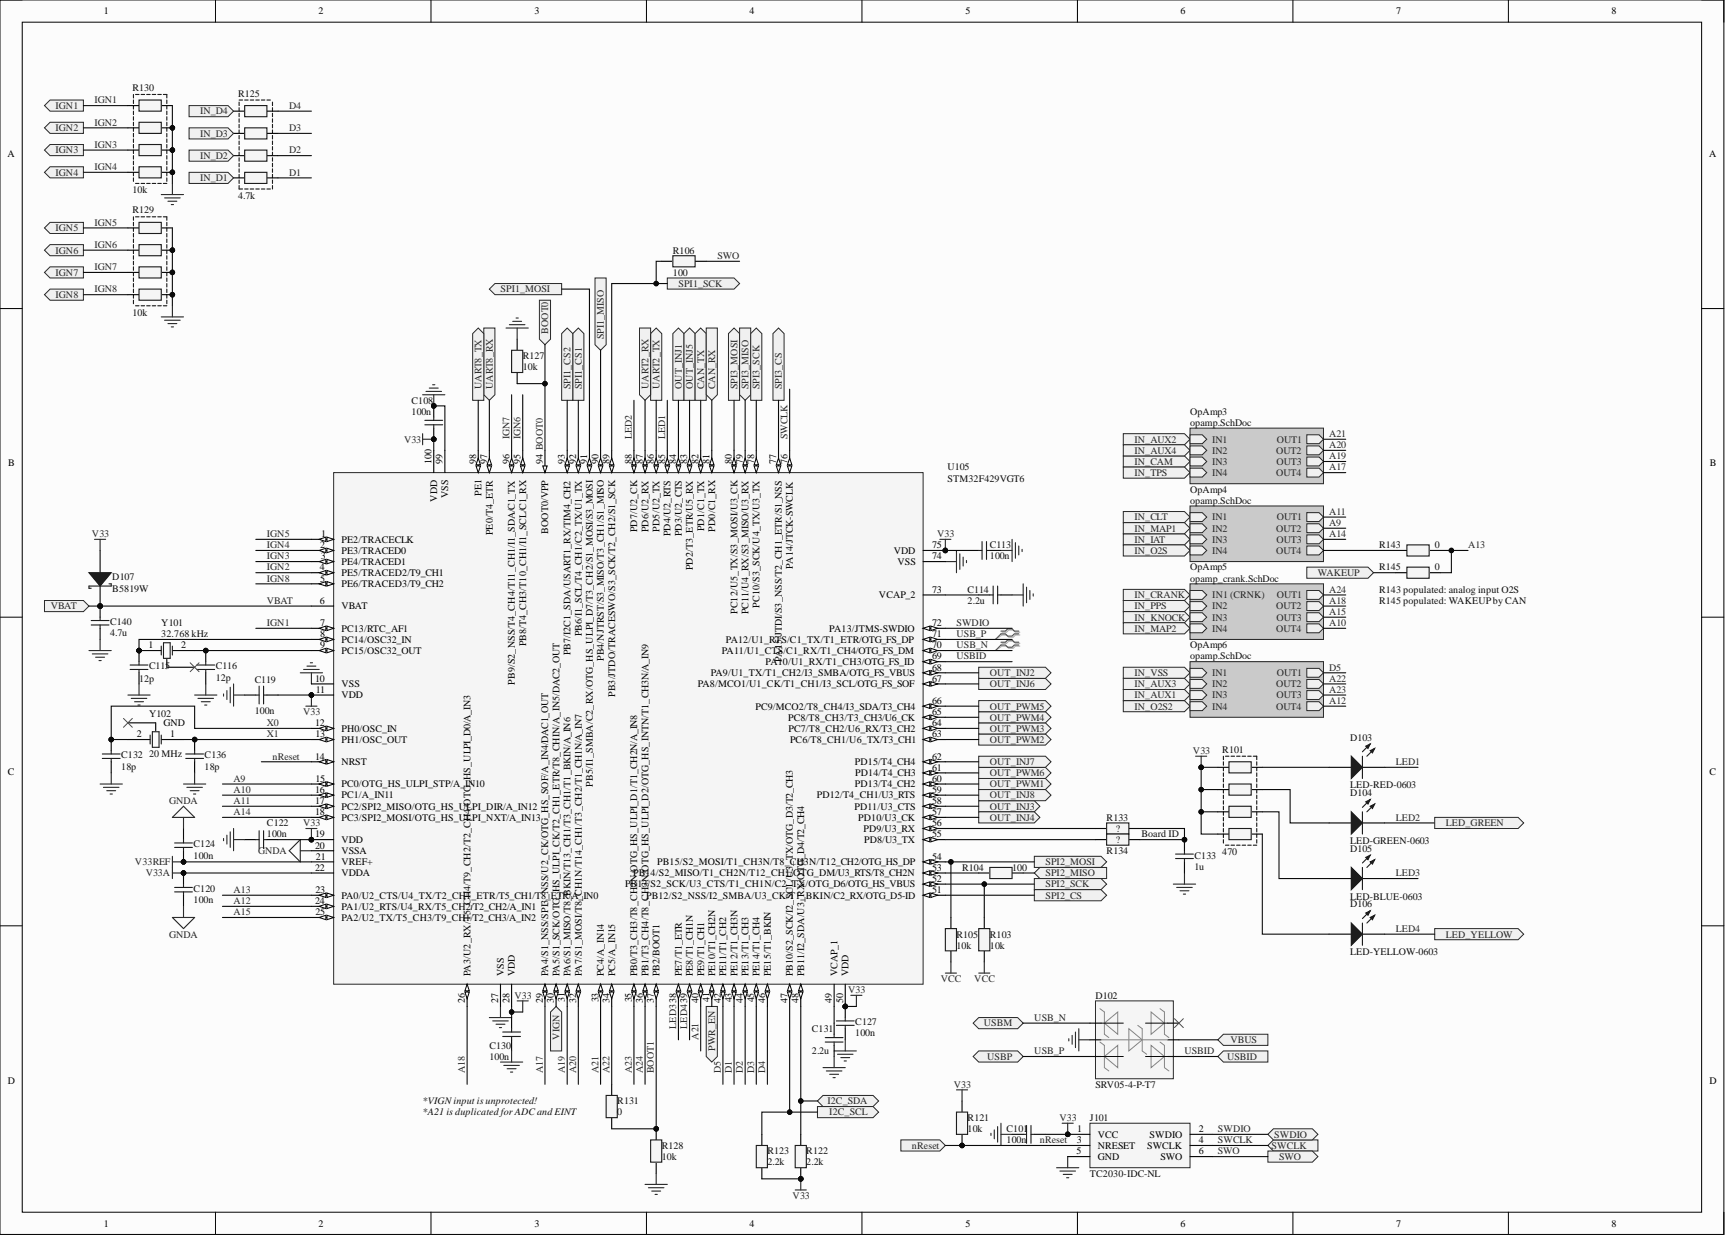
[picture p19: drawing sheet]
<svg xmlns="http://www.w3.org/2000/svg" width="393mm" height="282mm" viewBox="0 0 393 282" stroke-linecap="round" stroke-linejoin="round" font-family="sans-serif">
<defs><g id="words">
<g font-size="2.3">
<text x="23.7" y="3.3">1</text>
<text x="72.6" y="3.3">2</text>
<text x="121.9" y="3.3">3</text>
<text x="170.9" y="3.3">4</text>
<text x="220.1" y="3.3">5</text>
<text x="269.2" y="3.3">6</text>
<text x="318.4" y="3.3">7</text>
<text x="367.5" y="3.3">8</text>
<text x="1.7" y="35.9">A</text>
<text x="389.7" y="35.9">A</text>
<text x="1.9" y="106.3">B</text>
<text x="98.4" y="105.7" transform="rotate(-90 98.4 105.7)">100</text>
<text x="100.9" y="105.7" transform="rotate(-90 100.9 105.7)">99</text>
<text x="108.5" y="105.7" transform="rotate(-90 108.5 105.7)">98</text>
<text x="111.1" y="105.7" transform="rotate(-90 111.1 105.7)">97</text>
<text x="116.2" y="105.7" transform="rotate(-90 116.2 105.7)">96</text>
<text x="118.7" y="105.7" transform="rotate(-90 118.7 105.7)">95</text>
<text x="123.8" y="105.7" transform="rotate(-90 123.8 105.7)">94 BOOT0</text>
<text x="128.8" y="105.7" transform="rotate(-90 128.8 105.7)">93</text>
<text x="131.4" y="105.7" transform="rotate(-90 131.4 105.7)">92</text>
<text x="133.9" y="105.7" transform="rotate(-90 133.9 105.7)">91</text>
<text x="136.4" y="105.7" transform="rotate(-90 136.4 105.7)">90</text>
<text x="139" y="105.7" transform="rotate(-90 139 105.7)">89</text>
<text x="144" y="105.7" transform="rotate(-90 144 105.7)">88</text>
<text x="146.6" y="105.7" transform="rotate(-90 146.6 105.7)">87</text>
<text x="149.1" y="105.7" transform="rotate(-90 149.1 105.7)">86</text>
<text x="151.7" y="105.7" transform="rotate(-90 151.7 105.7)">85</text>
<text x="154.2" y="105.7" transform="rotate(-90 154.2 105.7)">84</text>
<text x="156.7" y="105.7" transform="rotate(-90 156.7 105.7)">83</text>
<text x="159.3" y="105.7" transform="rotate(-90 159.3 105.7)">82</text>
<text x="161.8" y="105.7" transform="rotate(-90 161.8 105.7)">81</text>
<text x="166.9" y="105.7" transform="rotate(-90 166.9 105.7)">80</text>
<text x="169.4" y="105.7" transform="rotate(-90 169.4 105.7)">79</text>
<text x="171.9" y="105.7" transform="rotate(-90 171.9 105.7)">78</text>
<text x="177" y="105.7" transform="rotate(-90 177 105.7)">77</text>
<text x="179.6" y="105.7" transform="rotate(-90 179.6 105.7)">76</text>
<text x="389.9" y="106.3">B</text>
<text x="102.2" y="113.6" transform="rotate(-90 102.2 113.6)">VSS</text>
<text x="109.8" y="113.1" transform="rotate(-90 109.8 113.1)">PE1</text>
<text x="99.7" y="114.5" transform="rotate(-90 99.7 114.5)">VDD</text>
<text x="73" y="125">2</text>
<text x="73.2" y="122.5">1</text>
<text x="77.9" y="123.8">PE2/TRACECLK</text>
<text x="112.3" y="122.1" transform="rotate(-90 112.3 122.1)">PE0/T4_ETR</text>
<text x="125" y="121.7" transform="rotate(-90 125 121.7)">BOOT0/VPP</text>
<text x="145.3" y="121.4" transform="rotate(-90 145.3 121.4)">PD7/U2_CK</text>
<text x="147.9" y="121.4" transform="rotate(-90 147.9 121.4)">PD6/U2_RX</text>
<text x="150.4" y="121.2" transform="rotate(-90 150.4 121.2)">PD5/U2_TX</text>
<text x="152.9" y="122.3" transform="rotate(-90 152.9 122.3)">PD4/U2_RTS</text>
<text x="155.5" y="122.3" transform="rotate(-90 155.5 122.3)">PD3/U2_CTS</text>
<text x="160.5" y="121.1" transform="rotate(-90 160.5 121.1)">PD1/C1_TX</text>
<text x="163.1" y="121.2" transform="rotate(-90 163.1 121.2)">PD0/C1_RX</text>
<text x="212.5" y="125">75</text>
<text x="73" y="130.1">4</text>
<text x="73.1" y="127.6">3</text>
<text x="77.9" y="126.3">PE3/TRACED0</text>
<text x="77.9" y="128.8">PE4/TRACED1</text>
<text x="77.9" y="131.4">PE5/TRACED2/T9_CH1</text>
<text x="158" y="130" transform="rotate(-90 158 130)">PD2/T3_ETR/U5_RX</text>
<text x="180.8" y="129.7" transform="rotate(-90 180.8 129.7)">PA14/JTCK-SWCLK</text>
<text x="203.8" y="126.3">VDD</text>
<text x="204.7" y="128.8">VSS</text>
<text x="212.5" y="127.6">74</text>
<text x="73" y="137.7">6</text>
<text x="73" y="132.6">5</text>
<text x="77.9" y="133.9">PE6/TRACED3/T9_CH2</text>
<text x="200.4" y="136.4">VCAP_2</text>
<text x="212.5" y="135.2">73</text>
<text x="73" y="142.8">7</text>
<text x="77.9" y="139">VBAT</text>
<text x="168.1" y="140" transform="rotate(-90 168.1 140)">PC12/U5_TX/S3_MOSI/U3_CK</text>
<text x="170.7" y="140.1" transform="rotate(-90 170.7 140.1)">PC11/U4_RX/S3_MISO/U3_RX</text>
<text x="173.2" y="138.6" transform="rotate(-90 173.2 138.6)">PC10/S3_SCK/U4_TX/U3_TX</text>
<text x="212.5" y="142.8">72</text>
<text x="33.9" y="147.9">1</text>
<text x="41.3" y="147.9">2</text>
<text x="73" y="145.3">8</text>
<text x="73" y="147.9">9</text>
<text x="77.9" y="144">PC13/RTC_AF1</text>
<text x="77.9" y="146.6">PC14/OSC32_IN</text>
<text x="77.9" y="149.1">PC15/OSC32_OUT</text>
<text x="120" y="147.4" transform="rotate(-90 120 147.4)">PB8/T4_CH3/T10_CH1/I1_SCL/C1_RX</text>
<text x="130.1" y="149.5" transform="rotate(-90 130.1 149.5)">PB7/I2C1_SDA/USART1_RX/TIM4_CH2</text>
<text x="132.6" y="145.1" transform="rotate(-90 132.6 145.1)">PB6/I1_SCL/T4_CH1/C2_TX/U1_TX</text>
<text x="164.6" y="149.1">PA11/U1_CTS/C1_RX/T1_CH4/OTG_FS_DM</text>
<text x="165.5" y="146.6">PA12/U1_RTS/C1_TX/T1_ETR/OTG_FS_DP</text>
<text x="189.1" y="144">PA13/JTMS-SWDIO</text>
<text x="212.5" y="147.9">70</text>
<text x="212.5" y="145.3">71</text>
<text x="71.9" y="155.5">10</text>
<text x="137.7" y="150.7" transform="rotate(-90 137.7 150.7)">PB4/NJTRST/S3_MISO/T3_CH1/S1_MISO</text>
<text x="162.1" y="154.2">PA9/U1_TX/T1_CH2/I3_SMBA/OTG_FS_VBUS</text>
<text x="174.6" y="151.7">PA10/U1_RX/T1_CH3/OTG_FS_ID</text>
<text x="178.3" y="150.9" transform="rotate(-90 178.3 150.9)">PA15/JTDI/S3_NSS/T2_CH1_ETR/S1_NSS</text>
<text x="212.5" y="155.5">67</text>
<text x="212.5" y="152.9">68</text>
<text x="212.5" y="150.4">69</text>
<text x="72" y="158">11</text>
<text x="77.9" y="159.3">VDD</text>
<text x="77.9" y="156.7">VSS</text>
<text x="117.4" y="156.1" transform="rotate(-90 117.4 156.1)">PB9/S2_NSS/T4_CH4/T11_CH1/I1_SDA/C1_TX</text>
<text x="140.2" y="158.9" transform="rotate(-90 140.2 158.9)">PB3/JTDO/TRACESWO/S3_SCK/T2_CH2/S1_SCK</text>
<text x="159.1" y="156.7">PA8/MCO1/U1_CK/T1_CH1/I3_SCL/OTG_FS_SOF</text>
<text x="172.3" y="161.8">PC9/MCO2/T8_CH4/I3_SDA/T3_CH4</text>
<text x="212.5" y="160.5">66</text>
<text x="37.3" y="165.6">GND</text>
<text x="71.9" y="165.6">12</text>
<text x="77.9" y="166.9">PH0/OSC_IN</text>
<text x="179.7" y="164.3">PC8/T8_CH3/T3_CH3/U6_CK</text>
<text x="179.8" y="166.9">PC7/T8_CH2/U6_RX/T3_CH2</text>
<text x="212.5" y="165.6">64</text>
<text x="212.5" y="163.1">65</text>
<text x="31.2" y="168.1">2</text>
<text x="38.8" y="168.1">1</text>
<text x="71.9" y="173.2">14</text>
<text x="71.9" y="168.1">13</text>
<text x="77.9" y="169.4">PH1/OSC_OUT</text>
<text x="180.1" y="169.4">PC6/T8_CH1/U6_TX/T3_CH1</text>
<text x="212.5" y="168.1">63</text>
<text x="212.5" y="173.2">62</text>
<text x="1.8" y="176.7">C</text>
<text x="71.9" y="178.3">15</text>
<text x="77.9" y="179.6">PC0/OTG_HS_ULPI_STP/A_IN10</text>
<text x="77.9" y="174.5">NRST</text>
<text x="135.2" y="179.4" transform="rotate(-90 135.2 179.4)">PB5/I1_SMBA/C2_RX/OTG_HS_ULPI_D7/T3_CH2/S1_MOSI/S3_MOSI</text>
<text x="194.9" y="179.6">PD13/T4_CH2</text>
<text x="194.9" y="174.5">PD15/T4_CH4</text>
<text x="195" y="177">PD14/T4_CH3</text>
<text x="212.5" y="178.3">60</text>
<text x="212.5" y="175.8">61</text>
<text x="389.8" y="176.7">C</text>
<text x="71.9" y="180.8">16</text>
<text x="71.9" y="183.4">17</text>
<text x="71.9" y="185.9">18</text>
<text x="77.9" y="182.1">PC1/A_IN11</text>
<text x="77.9" y="184.6">PC2/SPI2_MISO/OTG_HS_ULPI_DIR/A_IN12</text>
<text x="186.2" y="182.1">PD12/T4_CH1/U3_RTS</text>
<text x="194.9" y="184.6">PD11/U3_CTS</text>
<text x="212.5" y="185.9">57</text>
<text x="212.5" y="183.4">58</text>
<text x="212.5" y="180.8">59</text>
<text x="71.9" y="191">19</text>
<text x="77.9" y="187.2">PC3/SPI2_MOSI/OTG_HS_ULPI_NXT/A_IN13</text>
<text x="195.7" y="187.2">PD10/U3_CK</text>
<text x="196.9" y="189.7">PD9/U3_RX</text>
<text x="212.5" y="191">55</text>
<text x="212.5" y="188.4">56</text>
<text x="71.9" y="193.5">20</text>
<text x="72" y="196">21</text>
<text x="77.9" y="197.3">VREF+</text>
<text x="77.9" y="192.2">VDD</text>
<text x="77.9" y="194.8">VSSA</text>
<text x="149.9" y="197.3">PB15/S2_MOSI/T1_CH3N/T8_CH3N/T12_CH2/OTG_HS_DP</text>
<text x="197.1" y="192.2">PD8/U3_TX</text>
<text x="212.5" y="196">54</text>
<text x="71.9" y="198.6">22</text>
<text x="71.9" y="203.7">23</text>
<text x="77.9" y="199.8">VDDA</text>
<text x="142.5" y="202.4">PB13/S2_SCK/U3_CTS/T1_CH1N/C2_TX/OTG_D6/OTG_HS_VBUS</text>
<text x="144.4" y="199.8">PB14/S2_MISO/T1_CH2N/T12_CH1/OTG_DM/U3_RTS/T8_CH2N</text>
<text x="212.5" y="203.7">51</text>
<text x="212.5" y="201.1">52</text>
<text x="212.5" y="198.6">53</text>
<text x="71.9" y="206.2">24</text>
<text x="71.9" y="208.7">25</text>
<text x="77.9" y="204.9">PA0/U2_CTS/U4_TX/T2_CH1_ETR/T5_CH1/T8_ETR/A_IN0</text>
<text x="77.9" y="207.5">PA1/U2_RTS/U4_RX/T5_CH2/T2_CH2/A_IN1</text>
<text x="77.9" y="210">PA2/U2_TX/T5_CH3/T9_CH1/T2_CH3/A_IN2</text>
<text x="147.3" y="204.9">PB12/S2_NSS/I2_SMBA/U3_CK/T1_BKIN/C2_RX/OTG_D5-ID</text>
<text x="107.3" y="222.7" transform="rotate(-90 107.3 222.7)">PA3/U2_RX/T5_CH4/T9_CH2/T2_CH4/OTG_HS_ULPI_D0/A_IN3</text>
<text x="114.9" y="222.7" transform="rotate(-90 114.9 222.7)">VSS</text>
<text x="117.4" y="222.7" transform="rotate(-90 117.4 222.7)">VDD</text>
<text x="125" y="222.7" transform="rotate(-90 125 222.7)">PA4/S1_NSS/SPI3_NSS/U2_CK/OTG_HS_SOF/A_IN4/DAC1_OUT</text>
<text x="127.6" y="222.7" transform="rotate(-90 127.6 222.7)">PA5/S1_SCK/OTG_HS_ULPI_CK/T2_CH1_ETR/T8_CHIN/A_IN5/DAC2_OUT</text>
<text x="130.1" y="222.7" transform="rotate(-90 130.1 222.7)">PA6/S1_MISO/T8_BKIN/T13_CH1/T3_CH1/T1_BKIN/A_IN6</text>
<text x="132.6" y="222.7" transform="rotate(-90 132.6 222.7)">PA7/S1_MOSI/T8_CH1N/T14_CH1/T3_CH2/T1_CH1N/A_IN7</text>
<text x="137.7" y="222.7" transform="rotate(-90 137.7 222.7)">PC4/A_IN14</text>
<text x="140.2" y="222.7" transform="rotate(-90 140.2 222.7)">PC5/A_IN15</text>
<text x="145.3" y="222.7" transform="rotate(-90 145.3 222.7)">PB0/T3_CH3/T8_CH2N/OTG_HS_ULPI_D1/T1_CH2N/A_IN8</text>
<text x="147.9" y="222.7" transform="rotate(-90 147.9 222.7)">PB1/T3_CH4/T8_CH3N/OTG_HS_ULPI_D2/OTG_HS_INTN/T1_CH3N/A_IN9</text>
<text x="150.4" y="222.7" transform="rotate(-90 150.4 222.7)">PB2/BOOT1</text>
<text x="155.5" y="222.7" transform="rotate(-90 155.5 222.7)">PE7/T1_ETR</text>
<text x="158" y="222.7" transform="rotate(-90 158 222.7)">PE8/T1_CH1N</text>
<text x="160.5" y="222.7" transform="rotate(-90 160.5 222.7)">PE9/T1_CH1</text>
<text x="163.1" y="222.7" transform="rotate(-90 163.1 222.7)">PE10/T1_CH2N</text>
<text x="165.6" y="222.7" transform="rotate(-90 165.6 222.7)">PE11/T1_CH2</text>
<text x="168.1" y="222.7" transform="rotate(-90 168.1 222.7)">PE12/T1_CH3N</text>
<text x="170.7" y="222.7" transform="rotate(-90 170.7 222.7)">PE13/T1_CH3</text>
<text x="173.2" y="222.7" transform="rotate(-90 173.2 222.7)">PE14/T1_CH4</text>
<text x="175.7" y="222.7" transform="rotate(-90 175.7 222.7)">PE15/T1_BKIN</text>
<text x="180.8" y="222.7" transform="rotate(-90 180.8 222.7)">PB10/S2_SCK/I2_SCL/U3_TX/OTG_D3/T2_CH3</text>
<text x="183.4" y="222.7" transform="rotate(-90 183.4 222.7)">PB11/I2_SDA/U3_RX/OTG_D4/T2_CH4</text>
<text x="191" y="222.7" transform="rotate(-90 191 222.7)">VCAP_1</text>
<text x="193.5" y="222.7" transform="rotate(-90 193.5 222.7)">VDD</text>
<text x="106" y="228.7" transform="rotate(-90 106 228.7)">26</text>
<text x="113.6" y="228.7" transform="rotate(-90 113.6 228.7)">27</text>
<text x="116.2" y="228.7" transform="rotate(-90 116.2 228.7)">28</text>
<text x="123.8" y="228.7" transform="rotate(-90 123.8 228.7)">29</text>
<text x="126.3" y="228.7" transform="rotate(-90 126.3 228.7)">30</text>
<text x="128.8" y="228.5" transform="rotate(-90 128.8 228.5)">31</text>
<text x="131.4" y="228.7" transform="rotate(-90 131.4 228.7)">32</text>
<text x="136.4" y="228.6" transform="rotate(-90 136.4 228.6)">33</text>
<text x="139" y="228.7" transform="rotate(-90 139 228.7)">34</text>
<text x="144" y="228.6" transform="rotate(-90 144 228.6)">35</text>
<text x="146.6" y="228.7" transform="rotate(-90 146.6 228.7)">36</text>
<text x="149.1" y="228.7" transform="rotate(-90 149.1 228.7)">37</text>
<text x="159.3" y="228.7" transform="rotate(-90 159.3 228.7)">40</text>
<text x="161.8" y="228.5" transform="rotate(-90 161.8 228.5)">41</text>
<text x="164.3" y="228.7" transform="rotate(-90 164.3 228.7)">42</text>
<text x="166.9" y="228.6" transform="rotate(-90 166.9 228.6)">43</text>
<text x="169.4" y="228.7" transform="rotate(-90 169.4 228.7)">44</text>
<text x="171.9" y="228.6" transform="rotate(-90 171.9 228.6)">45</text>
<text x="174.5" y="228.7" transform="rotate(-90 174.5 228.7)">46</text>
<text x="179.6" y="228.7" transform="rotate(-90 179.6 228.7)">47</text>
<text x="182.1" y="228.7" transform="rotate(-90 182.1 228.7)">48</text>
<text x="189.7" y="228.7" transform="rotate(-90 189.7 228.7)">49</text>
<text x="192.2" y="228.7" transform="rotate(-90 192.2 228.7)">50</text>
<text x="1.8" y="247.1">D</text>
<text x="389.8" y="247.1">D</text>
<text x="245.5" y="263.3">5</text>
<text x="245.6" y="260.7">3</text>
<text x="245.7" y="258.2">1</text>
<text x="250.3" y="262">NRESET</text>
<text x="250.3" y="259.5">VCC</text>
<text x="261.6" y="262">SWCLK</text>
<text x="262.1" y="259.5">SWDIO</text>
<text x="273.4" y="263.3">6</text>
<text x="273.4" y="260.7">4</text>
<text x="273.4" y="258.2">2</text>
<text x="250.3" y="264.5">GND</text>
<text x="264.6" y="264.5">SWO</text>
<text x="23.7" y="279.7">1</text>
<text x="72.6" y="279.7">2</text>
<text x="121.9" y="279.7">3</text>
<text x="170.9" y="279.7">4</text>
<text x="220.1" y="279.7">5</text>
<text x="269.2" y="279.7">6</text>
<text x="318.4" y="279.7">7</text>
<text x="367.5" y="279.7">8</text>
</g>
<g font-size="2.3" fill="#262626">
<text x="21.6" y="23.6">IGN1</text>
<text x="12.7" y="29.9">IGN2</text>
<text x="12.7" y="24.8">IGN1</text>
<text x="21.6" y="28.6">IGN2</text>
<text x="45.6" y="26.1">IN_D4</text>
<text x="65.9" y="29.9">D3</text>
<text x="65.9" y="24.8">D4</text>
<text x="12.7" y="35">IGN3</text>
<text x="21.6" y="33.7">IGN3</text>
<text x="45.6" y="31.2">IN_D3</text>
<text x="65.9" y="35">D2</text>
<text x="12.7" y="40.1">IGN4</text>
<text x="21.6" y="38.8">IGN4</text>
<text x="45.6" y="41.3">IN_D1</text>
<text x="45.6" y="36.3">IN_D2</text>
<text x="65.9" y="40.1">D1</text>
<text x="12.7" y="52.7">IGN5</text>
<text x="21.6" y="51.5">IGN5</text>
<text x="12.7" y="57.8">IGN6</text>
<text x="21.6" y="56.5">IGN6</text>
<text x="163.6" y="59.1">SWO</text>
<text x="12.7" y="62.9">IGN7</text>
<text x="21.6" y="61.6">IGN7</text>
<text x="154.7" y="65.4">SPI1_SCK</text>
<text x="12.7" y="68">IGN8</text>
<text x="21.6" y="66.7">IGN8</text>
<text x="114.1" y="66.7">SPI1_MOSI</text>
<text x="125" y="76.1" transform="rotate(-90 125 76.1)">BOOT0</text>
<text x="137.7" y="77.3" transform="rotate(-90 137.7 77.3)">SPI1_MISO</text>
<text x="109.8" y="88.8" transform="rotate(-90 109.8 88.8)">UART8_TX</text>
<text x="112.3" y="88.8" transform="rotate(-90 112.3 88.8)">UART8_RX</text>
<text x="130.1" y="88.8" transform="rotate(-90 130.1 88.8)">SPI1_CS2</text>
<text x="132.6" y="88.8" transform="rotate(-90 132.6 88.8)">SPI1_CS1</text>
<text x="147.9" y="88.8" transform="rotate(-90 147.9 88.8)">UART2_RX</text>
<text x="150.4" y="88.8" transform="rotate(-90 150.4 88.8)">UART2_TX</text>
<text x="155.5" y="88.8" transform="rotate(-90 155.5 88.8)">OUT_INJ1</text>
<text x="158" y="88.8" transform="rotate(-90 158 88.8)">OUT_INJ5</text>
<text x="160.5" y="88.8" transform="rotate(-90 160.5 88.8)">CAN_TX</text>
<text x="163.1" y="88.8" transform="rotate(-90 163.1 88.8)">CAN_RX</text>
<text x="168.1" y="88.8" transform="rotate(-90 168.1 88.8)">SPI3_MOSI</text>
<text x="170.7" y="88.8" transform="rotate(-90 170.7 88.8)">SPI3_MISO</text>
<text x="173.2" y="88.8" transform="rotate(-90 173.2 88.8)">SPI3_SCK</text>
<text x="178.3" y="88.8" transform="rotate(-90 178.3 88.8)">SPI3_CS</text>
<text x="92.1" y="100.9">V33</text>
<text x="116.2" y="100.2" transform="rotate(-90 116.2 100.2)">IGN7</text>
<text x="118.7" y="100.2" transform="rotate(-90 118.7 100.2)">IGN6</text>
<text x="144" y="100.2" transform="rotate(-90 144 100.2)">LED2</text>
<text x="151.7" y="100.2" transform="rotate(-90 151.7 100.2)">LED1</text>
<text x="179.6" y="100.2" transform="rotate(-90 179.6 100.2)">SWCLK</text>
<text x="258.7" y="100.9">IN_AUX2</text>
<text x="276.4" y="100.9">IN1</text>
<text x="291.1" y="100.9">OUT1</text>
<text x="303.1" y="99.7">A21</text>
<text x="258.7" y="106">IN_CAM</text>
<text x="258.7" y="103.5">IN_AUX4</text>
<text x="276.4" y="103.5">IN2</text>
<text x="276.4" y="106">IN3</text>
<text x="291" y="103.5">OUT2</text>
<text x="291.1" y="106">OUT3</text>
<text x="303.1" y="104.7">A19</text>
<text x="303.1" y="107.3">A17</text>
<text x="303.1" y="102.2">A20</text>
<text x="258.7" y="108.5">IN_TPS</text>
<text x="276.4" y="108.5">IN4</text>
<text x="291" y="108.5">OUT4</text>
<text x="258.7" y="118.7">IN_CLT</text>
<text x="276.4" y="118.7">IN1</text>
<text x="291.1" y="118.7">OUT1</text>
<text x="303.1" y="120">A9</text>
<text x="303.1" y="117.4">A11</text>
<text x="21" y="122.5">V33</text>
<text x="60.9" y="122.5">IGN5</text>
<text x="60.9" y="125">IGN4</text>
<text x="213.7" y="122.5">V33</text>
<text x="258.7" y="123.8">IN_IAT</text>
<text x="258.7" y="121.2">IN_MAP1</text>
<text x="276.4" y="121.2">IN2</text>
<text x="276.4" y="123.8">IN3</text>
<text x="291" y="121.2">OUT2</text>
<text x="291.1" y="123.8">OUT3</text>
<text x="303.1" y="122.5">A14</text>
<text x="334.8" y="125">A13</text>
<text x="60.9" y="127.6">IGN3</text>
<text x="60.9" y="130.1">IGN2</text>
<text x="258.7" y="126.3">IN_O2S</text>
<text x="276.4" y="126.3">IN4</text>
<text x="291" y="126.3">OUT4</text>
<text x="300.5" y="131.4">WAKEUP</text>
<text x="60.9" y="137.7">VBAT</text>
<text x="60.9" y="132.6">IGN8</text>
<text x="258.7" y="136.4">IN_CRANK</text>
<text x="276.4" y="136.4">IN1 (CRNK)</text>
<text x="291.1" y="136.4">OUT1</text>
<text x="303.1" y="137.7">A18</text>
<text x="303.1" y="135.2">A24</text>
<text x="11.6" y="139">VBAT</text>
<text x="60.9" y="142.8">IGN1</text>
<text x="218.1" y="142.8">SWDIO</text>
<text x="258.7" y="139">IN_PPS</text>
<text x="258.7" y="141.5">IN_KNOCK</text>
<text x="276.4" y="139">IN2</text>
<text x="276.4" y="141.5">IN3</text>
<text x="291" y="139">OUT2</text>
<text x="291.1" y="141.5">OUT3</text>
<text x="303.1" y="142.8">A10</text>
<text x="303.1" y="140.2">A15</text>
<text x="218.1" y="145.3">USB_P</text>
<text x="218.1" y="147.9">USB_N</text>
<text x="258.7" y="144">IN_MAP2</text>
<text x="276.4" y="144">IN4</text>
<text x="291" y="144">OUT4</text>
<text x="218.1" y="150.4">USBID</text>
<text x="225.7" y="154.2">OUT_INJ2</text>
<text x="258.7" y="154.2">IN_VSS</text>
<text x="276.4" y="154.2">IN1</text>
<text x="291.1" y="154.2">OUT1</text>
<text x="303.1" y="152.9">D5</text>
<text x="303.1" y="155.5">A22</text>
<text x="225.7" y="161.8">OUT_PWM5</text>
<text x="225.7" y="156.7">OUT_INJ6</text>
<text x="258.7" y="161.8">IN_O2S2</text>
<text x="258.7" y="159.3">IN_AUX1</text>
<text x="258.7" y="156.7">IN_AUX3</text>
<text x="276.4" y="156.7">IN2</text>
<text x="276.4" y="159.3">IN3</text>
<text x="276.4" y="161.8">IN4</text>
<text x="291" y="156.7">OUT2</text>
<text x="291" y="161.8">OUT4</text>
<text x="291.1" y="159.3">OUT3</text>
<text x="303.1" y="158">A23</text>
<text x="303.1" y="160.5">A12</text>
<text x="60.9" y="165.6">X0</text>
<text x="69.2" y="163.1">V33</text>
<text x="225.7" y="166.9">OUT_PWM3</text>
<text x="225.7" y="164.3">OUT_PWM4</text>
<text x="60.9" y="168.1">X1</text>
<text x="62.1" y="173.2">nReset</text>
<text x="225.7" y="169.4">OUT_PWM2</text>
<text x="272" y="171.9">V33</text>
<text x="53.3" y="178.3">A9</text>
<text x="225.7" y="179.6">OUT_PWM1</text>
<text x="225.7" y="177">OUT_PWM6</text>
<text x="225.7" y="174.5">OUT_INJ7</text>
<text x="318.3" y="174.5">LED1</text>
<text x="38.5" y="183.4">GNDA</text>
<text x="53.3" y="183.4">A11</text>
<text x="53.3" y="180.8">A10</text>
<text x="53.3" y="185.9">A14</text>
<text x="225.7" y="184.6">OUT_INJ3</text>
<text x="225.7" y="182.1">OUT_INJ8</text>
<text x="69.2" y="188.4">V33</text>
<text x="225.7" y="187.2">OUT_INJ4</text>
<text x="318.3" y="187.2">LED2</text>
<text x="329.7" y="188.4">LED_GREEN</text>
<text x="30.8" y="197.3">V33REF</text>
<text x="58.8" y="194.8">GNDA</text>
<text x="238.4" y="197.3">SPI2_MOSI</text>
<text x="33.2" y="199.8">V33A</text>
<text x="53.3" y="203.7">A13</text>
<text x="238.4" y="199.8">SPI2_MISO</text>
<text x="238.4" y="202.4">SPI2_SCK</text>
<text x="318.3" y="199.8">LED3</text>
<text x="53.3" y="206.2">A12</text>
<text x="53.3" y="208.7">A15</text>
<text x="238.4" y="204.9">SPI2_CS</text>
<text x="38.5" y="213.8">GNDA</text>
<text x="318.3" y="212.5">LED4</text>
<text x="329.7" y="213.8">LED_YELLOW</text>
<text x="117.3" y="227.7">V33</text>
<text x="193.4" y="226.5">V33</text>
<text x="214.6" y="223.9">VCC</text>
<text x="222.2" y="223.9">VCC</text>
<text x="235.9" y="232.8">USB_N</text>
<text x="127.6" y="237.1" transform="rotate(-90 127.6 237.1)">VIGN</text>
<text x="154.2" y="234.6" transform="rotate(-90 154.2 234.6)">LED338</text>
<text x="156.7" y="234.6" transform="rotate(-90 156.7 234.6)">LED439</text>
<text x="159.3" y="237.1" transform="rotate(-90 159.3 237.1)">A21</text>
<text x="163.1" y="239.7" transform="rotate(-90 163.1 239.7)">PWR_EN</text>
<text x="224.4" y="234.1">USBM</text>
<text x="280.6" y="237.9">VBUS</text>
<text x="106" y="244.7" transform="rotate(-90 106 244.7)">A18</text>
<text x="123.8" y="244.7" transform="rotate(-90 123.8 244.7)">A17</text>
<text x="128.8" y="244.7" transform="rotate(-90 128.8 244.7)">A19</text>
<text x="131.4" y="244.7" transform="rotate(-90 131.4 244.7)">A20</text>
<text x="136.4" y="244.7" transform="rotate(-90 136.4 244.7)">A21</text>
<text x="139" y="244.7" transform="rotate(-90 139 244.7)">A22</text>
<text x="144" y="244.7" transform="rotate(-90 144 244.7)">A23</text>
<text x="146.6" y="244.7" transform="rotate(-90 146.6 244.7)">A24</text>
<text x="149.1" y="244.7" transform="rotate(-90 149.1 244.7)">BOOT1</text>
<text x="164.3" y="244.7" transform="rotate(-90 164.3 244.7)">D5</text>
<text x="166.9" y="244.7" transform="rotate(-90 166.9 244.7)">D1</text>
<text x="169.4" y="244.7" transform="rotate(-90 169.4 244.7)">D2</text>
<text x="171.9" y="244.7" transform="rotate(-90 171.9 244.7)">D3</text>
<text x="174.5" y="244.7" transform="rotate(-90 174.5 244.7)">D4</text>
<text x="225.1" y="241.7">USBP</text>
<text x="235.9" y="240.4">USB_P</text>
<text x="270.1" y="240.4">USBID</text>
<text x="279.8" y="241.7">USBID</text>
<text x="188.7" y="251.8">I2C_SDA</text>
<text x="217.5" y="248">V33</text>
<text x="189.1" y="254.4">I2C_SCL</text>
<text x="241.6" y="255.6">V33</text>
<text x="208" y="262">nReset</text>
<text x="237.1" y="260.7">nReset</text>
<text x="277.7" y="260.7">SWCLK</text>
<text x="277.7" y="258.2">SWDIO</text>
<text x="277.7" y="263.3">SWO</text>
<text x="290" y="262">SWCLK</text>
<text x="290.5" y="259.5">SWDIO</text>
<text x="291.6" y="264.5">SWO</text>
<text x="180.7" y="273.4">V33</text>
</g>
<g font-size="2.3" fill="#0e0e0e">
<text x="30.2" y="20.8">R130</text>
<text x="54.3" y="22.1">R125</text>
<text x="30.2" y="44.1">10k</text>
<text x="54.3" y="45.4">4.7k</text>
<text x="30.2" y="48.7">R129</text>
<text x="153.4" y="57.8">R106</text>
<text x="153.4" y="62.9">100</text>
<text x="30.2" y="72">10k</text>
<text x="119.2" y="81.9">R127</text>
<text x="119.2" y="84.4">10k</text>
<text x="93.8" y="92.1">C108</text>
<text x="93.8" y="94.6">100n</text>
<text x="271.4" y="94.6">OpAmp3</text>
<text x="271.4" y="97.1">opamp.SchDoc</text>
<text x="216.1" y="107.3">U105</text>
<text x="216.1" y="109.8">STM32F429VGT6</text>
<text x="271.4" y="112.3">OpAmp4</text>
<text x="271.4" y="114.9">opamp.SchDoc</text>
<text x="225.7" y="125">C113</text>
<text x="314.5" y="125">R143</text>
<text x="327.2" y="125">0</text>
<text x="225.7" y="127.6">100n</text>
<text x="271.4" y="130.1">OpAmp5</text>
<text x="314.5" y="130.1">R145</text>
<text x="327.2" y="130.1">0</text>
<text x="25.6" y="132.4">D107</text>
<text x="25.6" y="134.9">B5819W</text>
<text x="220.6" y="135.2">C114</text>
<text x="220.6" y="137.7">2.2u</text>
<text x="271.4" y="132.6">opamp_crank.SchDoc</text>
<text x="314.5" y="135.2">R143 populated: analog input O2S</text>
<text x="314.5" y="137.7">R145 populated: WAKEUPby CAN</text>
<text x="25.1" y="142.5">C140</text>
<text x="36.8" y="142.8">Y101</text>
<text x="25.1" y="145.1">4.7u</text>
<text x="36.8" y="145.3">32.768 kHz</text>
<text x="271.4" y="147.9">OpAmp6</text>
<text x="31.7" y="155.5">12p</text>
<text x="34" y="152.7">C115</text>
<text x="49.2" y="152.7">C116</text>
<text x="49.2" y="155.2">12p</text>
<text x="58.1" y="155.7">C119</text>
<text x="271.4" y="150.4">opamp.SchDoc</text>
<text x="34" y="163.6">Y102</text>
<text x="58.1" y="162.8">100n</text>
<text x="27.6" y="173">C132</text>
<text x="34" y="172.7">20 MHz</text>
<text x="46.7" y="173">C136</text>
<text x="278.7" y="171.7">R101</text>
<text x="307.9" y="168.9">D103</text>
<text x="27.6" y="175.5">18p</text>
<text x="46.7" y="175.5">18p</text>
<text x="307.9" y="179.8">LED-RED-0603</text>
<text x="307.9" y="181.6">D104</text>
<text x="60.9" y="188.4">C122</text>
<text x="60.9" y="191">100n</text>
<text x="252.3" y="187.2">R133</text>
<text x="254.5" y="189.7">?</text>
<text x="260.3" y="191">Board ID</text>
<text x="44.1" y="193.3">C124</text>
<text x="44.1" y="195.8">100n</text>
<text x="252.3" y="194.8">R134</text>
<text x="254.5" y="192.2">?</text>
<text x="272.4" y="195.8">C133</text>
<text x="278.7" y="195">470</text>
<text x="307.9" y="194.3">D105</text>
<text x="307.9" y="192.5">LED-GREEN-0603</text>
<text x="44.1" y="203.4">C120</text>
<text x="219.4" y="198.6">R104</text>
<text x="230.8" y="198.6">100</text>
<text x="272.4" y="198.3">1u</text>
<text x="44.1" y="205.9">100n</text>
<text x="307.9" y="206.9">D106</text>
<text x="307.9" y="205.2">LED-BLUE-0603</text>
<text x="218.1" y="213.8">R105</text>
<text x="225.7" y="213.8">R103</text>
<text x="218.1" y="216.3">10k</text>
<text x="225.7" y="216.3">10k</text>
<text x="307.9" y="217.9">LED-YELLOW-0603</text>
<text x="249.8" y="227.7">D102</text>
<text x="195" y="233.8">C127</text>
<text x="111.6" y="239.2">C130</text>
<text x="185.1" y="235.4">C131</text>
<text x="195" y="236.4">100n</text>
<text x="111.6" y="241.7">100n</text>
<text x="185.1" y="240.4">2.2u</text>
<text x="96.4" y="251.8">*VIGNinput is unprotected!</text>
<text x="140.8" y="251.8">R131</text>
<text x="249.8" y="248">SRV05-4-P-T7</text>
<text x="96.4" y="254.4">*A21 is duplicatedfor ADCand EINT</text>
<text x="140.8" y="254.4">0</text>
<text x="220.6" y="255.6">R121</text>
<text x="248.5" y="255.6">J101</text>
<text x="150.9" y="262">R128</text>
<text x="175" y="263.3">R123</text>
<text x="183.9" y="263.3">R122</text>
<text x="220.6" y="258.2">10k</text>
<text x="229.5" y="258.2">C101</text>
<text x="229.5" y="260.7">100n</text>
<text x="150.9" y="264.5">10k</text>
<text x="175" y="265.8">2.2k</text>
<text x="183.9" y="265.8">2.2k</text>
<text x="248.5" y="268.3">TC2030-IDC-NL</text>
</g>
</g></defs>
<path d="M0 0h393.1v281.5h-393.1z" fill-rule="evenodd" fill="#fcfcfc"/>
<path d="M0 0h393.1v281.5h-393.1z" fill="none" stroke="#000" stroke-width=".23"/>
<path d="M5.1 5.1h382.9v271.3h-382.9z" fill-rule="evenodd" fill="#fcfcfc"/>
<g fill="none" stroke="#000" stroke-width=".23">
<path d="M0 0h5.1M49.1 0v5.1M98.3 0v5.1M147.4 0v5.1M196.5 0v5.1M245.7 0v5.1M294.8 0v5.1M344 0v5.1M388 0h5.1v5.1M5.1 5.1h382.9v271.3h-382.9zM0 70.4h5.1M388 70.4h5.1"/>
<path d="M0 140.8h5.1M388 140.8h5.1M0 211.1h5.1M388 211.1h5.1M49.1 276.4v5.1M98.3 276.4v5.1M147.4 276.4v5.1M196.5 276.4v5.1M245.7 276.4v5.1M294.8 276.4v5.1M344 276.4v5.1M393.1 276.4v5.1"/>
</g>
<path d="M29.2 164.8h6.3v1.8M29.2 168.7h5M36.8 168.7h5M303.1 213h5M310.7 213h5" fill="none" stroke="#000" stroke-width=".25"/>
<path d="M34.2 167.6v2.1M34.7 166.9h1.6v3.5h-1.6zM36.8 167.6v2.1" fill="none" stroke="#1c1c1c" stroke-width=".25"/>
<path d="M308.1 210.5l2.6 2.5-2.6 2.6z" fill="#1c1c1c"/>
<path d="M308.1 210.5l2.6 2.5-2.6 2.6zM312.4 207.7l-1.7 1.8M313.5 208.7l-1.8 1.8" fill="none" stroke="#1c1c1c" stroke-width=".25"/>
<path d="M312.4 209.2l1.1-.5-.5 1z" fill="#1c1c1c"/>
<path d="M312.4 209.2l1.1-.5-.5 1z" fill="none" stroke="#1c1c1c" stroke-width=".25"/>
<path d="M311.4 208.2l1-.5-.5 1z" fill="#1c1c1c"/>
<path d="M310.7 210.5v5.1M311.4 208.2l1-.5-.5 1z" fill="none" stroke="#1c1c1c" stroke-width=".25"/>
<path d="M303.1 200.4h5M310.7 200.4h5" fill="none" stroke="#000" stroke-width=".25"/>
<path d="M308.1 197.8l2.6 2.6-2.6 2.5z" fill="#1c1c1c"/>
<path d="M308.1 197.8l2.6 2.6-2.6 2.5zM312.4 195l-1.7 1.8M313.5 196l-1.8 1.8" fill="none" stroke="#1c1c1c" stroke-width=".25"/>
<path d="M312.4 196.5l1.1-.5-.5 1.1z" fill="#1c1c1c"/>
<path d="M312.4 196.5l1.1-.5-.5 1.1z" fill="none" stroke="#1c1c1c" stroke-width=".25"/>
<path d="M311.4 195.5l1-.5-.5 1z" fill="#1c1c1c"/>
<path d="M310.7 197.8v5.1M311.4 195.5l1-.5-.5 1z" fill="none" stroke="#1c1c1c" stroke-width=".25"/>
<path d="M303.1 187.7h5M310.7 187.7h5" fill="none" stroke="#000" stroke-width=".25"/>
<path d="M308.1 185.1l2.6 2.6-2.6 2.5z" fill="#1c1c1c"/>
<path d="M308.1 185.1l2.6 2.6-2.6 2.5zM312.4 182.3l-1.7 1.8M313.5 183.4l-1.8 1.7" fill="none" stroke="#1c1c1c" stroke-width=".25"/>
<path d="M312.4 183.9l1.1-.5-.5 1z" fill="#1c1c1c"/>
<path d="M312.4 183.9l1.1-.5-.5 1z" fill="none" stroke="#1c1c1c" stroke-width=".25"/>
<path d="M311.4 182.9l1-.6-.5 1.1z" fill="#1c1c1c"/>
<path d="M310.7 185.1v5.1M311.4 182.9l1-.6-.5 1.1z" fill="none" stroke="#1c1c1c" stroke-width=".25"/>
<path d="M303.1 175h5M310.7 175h5" fill="none" stroke="#000" stroke-width=".25"/>
<path d="M308.1 172.5l2.6 2.5-2.6 2.5z" fill="#1c1c1c"/>
<path d="M308.1 172.5l2.6 2.5-2.6 2.5zM312.4 169.7l-1.7 1.7M313.5 170.7l-1.8 1.8" fill="none" stroke="#1c1c1c" stroke-width=".25"/>
<path d="M312.4 171.2l1.1-.5-.5 1z" fill="#1c1c1c"/>
<path d="M312.4 171.2l1.1-.5-.5 1z" fill="none" stroke="#1c1c1c" stroke-width=".25"/>
<path d="M311.4 170.2l1-.5-.5 1z" fill="#1c1c1c"/>
<path d="M310.7 172.5v5M311.4 170.2l1-.5-.5 1z" fill="none" stroke="#1c1c1c" stroke-width=".25"/>
<path d="M117.9 77.3v2.6M117.9 85v2.5" fill="none" stroke="#000" stroke-width=".25"/>
<path d="M116.7 79.9h2.5v5.1h-2.5z" fill-rule="evenodd" fill="#f5f5f5"/>
<path d="M116.7 79.9h2.5v5.1h-2.5z" fill="none" stroke="#1c1c1c" stroke-width=".25"/>
<circle cx="149.6" cy="257.4" r=".51" fill="#0e0e0e"/>
<circle cx="149.6" cy="257.4" r=".51" fill="none" stroke="#0e0e0e" stroke-width=".23"/>
<path d="M149.6 257.4v2.6" fill="none" stroke="#000" stroke-width=".25"/>
<circle cx="149.6" cy="257.4" r=".51" fill="#0e0e0e"/>
<circle cx="149.6" cy="257.4" r=".51" fill="none" stroke="#0e0e0e" stroke-width=".23"/>
<path d="M149.6 265v2.6" fill="none" stroke="#000" stroke-width=".25"/>
<path d="M148.4 260h2.5v5h-2.5z" fill-rule="evenodd" fill="#f5f5f5"/>
<path d="M148.4 260h2.5v5h-2.5z" fill="none" stroke="#1c1c1c" stroke-width=".25"/>
<path d="M147.1 270.1h5.1M147.9 270.9h3.5M148.6 271.6h2M149.4 272.4h.5M149.6 267.6v2.5" fill="none" stroke="#262626" stroke-width=".25"/>
<path d="M28.2 163.8l2 2.1M30.2 163.8l-2 2.1" fill="none" stroke="#4c4c4c" stroke-width=".23"/>
<circle cx="44.4" cy="168.7" r=".51" fill="#0e0e0e"/>
<circle cx="44.4" cy="168.7" r=".51" fill="none" stroke="#0e0e0e" stroke-width=".23"/>
<path d="M44.4 168.7v2.5M44.4 173.7v2.6" fill="none" stroke="#000" stroke-width=".25"/>
<circle cx="44.4" cy="168.7" r=".51" fill="#0e0e0e"/>
<circle cx="44.4" cy="168.7" r=".51" fill="none" stroke="#0e0e0e" stroke-width=".23"/>
<path d="M42.4 171.9h4M42.4 173h4M44.4 171.2v.7M44.4 173v.7" fill="none" stroke="#1c1c1c" stroke-width=".25"/>
<circle cx="25.4" cy="168.7" r=".51" fill="#0e0e0e"/>
<circle cx="25.4" cy="168.7" r=".51" fill="none" stroke="#0e0e0e" stroke-width=".23"/>
<path d="M25.4 168.7v2.5M25.4 173.7v2.6" fill="none" stroke="#000" stroke-width=".25"/>
<circle cx="25.4" cy="168.7" r=".51" fill="#0e0e0e"/>
<circle cx="25.4" cy="168.7" r=".51" fill="none" stroke="#0e0e0e" stroke-width=".23"/>
<path d="M23.3 171.9h4.1M23.3 173h4.1M25.4 171.2v.7M25.4 173v.7" fill="none" stroke="#1c1c1c" stroke-width=".25"/>
<path d="M22.8 178.8h5.1M23.6 179.6h3.5M25.4 176.3v2.5M41.8 178.8h5.1M42.6 179.6h3.6M44.4 176.3v2.5M24.3 180.3h2.1M25.1 181.1h.5M43.4 180.3h2M44.1 181.1h.5" fill="none" stroke="#262626" stroke-width=".25"/>
<circle cx="22.8" cy="138.2" r=".51" fill="#0e0e0e"/>
<circle cx="22.8" cy="138.2" r=".51" fill="none" stroke="#0e0e0e" stroke-width=".23"/>
<path d="M22.8 125.5v5.1M22.8 133.1v5.1" fill="none" stroke="#000" stroke-width=".25"/>
<circle cx="22.8" cy="138.2" r=".51" fill="#0e0e0e"/>
<circle cx="22.8" cy="138.2" r=".51" fill="none" stroke="#0e0e0e" stroke-width=".23"/>
<path d="M20.3 130.6h5.1l-2.6 3z" fill="#1c1c1c"/>
<path d="M20.3 130.6h5.1l-2.6 3zM24.9 133.1h.5v.5h-5.1v.6h.5" fill="none" stroke="#1c1c1c" stroke-width=".25"/>
<path d="M21.6 123h2.5M22.8 123v2.5" fill="none" stroke="#262626" stroke-width=".25"/>
<circle cx="22.8" cy="138.2" r=".51" fill="#0e0e0e"/>
<circle cx="22.8" cy="138.2" r=".51" fill="none" stroke="#0e0e0e" stroke-width=".23"/>
<path d="M22.8 138.2v2.6M22.8 143.3v2.5" fill="none" stroke="#000" stroke-width=".25"/>
<circle cx="22.8" cy="138.2" r=".51" fill="#0e0e0e"/>
<circle cx="22.8" cy="138.2" r=".51" fill="none" stroke="#0e0e0e" stroke-width=".23"/>
<path d="M20.8 141.5h4.1M20.8 142.5h4.1M22.8 140.8v.7M22.8 142.5v.8" fill="none" stroke="#1c1c1c" stroke-width=".25"/>
<path d="M20.3 148.4h5.1M21 149.1h3.6M21.8 149.9h2M22.6 150.6h.5M22.8 145.8v2.6M242.2 256.2h2.5M243.5 256.2v2.5" fill="none" stroke="#262626" stroke-width=".25"/>
<circle cx="243.5" cy="258.7" r=".51" fill="#0e0e0e"/>
<circle cx="243.5" cy="258.7" r=".51" fill="none" stroke="#0e0e0e" stroke-width=".23"/>
<path d="M240.9 266.3h5.1M241.7 267.1h3.5M242.4 267.8h2.1M243.2 268.6h.5M243.5 263.8v2.5" fill="none" stroke="#262626" stroke-width=".25"/>
<path d="M173.7 258.7v2.5M173.7 266.3v2.5" fill="none" stroke="#000" stroke-width=".25"/>
<path d="M172.5 261.2h2.5v5.1h-2.5z" fill-rule="evenodd" fill="#f5f5f5"/>
<path d="M172.5 261.2h2.5v5.1h-2.5z" fill="none" stroke="#1c1c1c" stroke-width=".25"/>
<circle cx="182.6" cy="268.8" r=".51" fill="#0e0e0e"/>
<circle cx="182.6" cy="268.8" r=".51" fill="none" stroke="#0e0e0e" stroke-width=".23"/>
<path d="M182.6 266.3v2.5" fill="none" stroke="#000" stroke-width=".25"/>
<circle cx="182.6" cy="268.8" r=".51" fill="#0e0e0e"/>
<circle cx="182.6" cy="268.8" r=".51" fill="none" stroke="#0e0e0e" stroke-width=".23"/>
<path d="M182.6 258.7v2.5" fill="none" stroke="#000" stroke-width=".25"/>
<path d="M181.3 261.2h2.6v5.1h-2.6z" fill-rule="evenodd" fill="#f5f5f5"/>
<path d="M181.3 261.2h2.6v5.1h-2.6z" fill="none" stroke="#1c1c1c" stroke-width=".25"/>
<path d="M181.3 271.4h2.6M182.6 268.8v2.6" fill="none" stroke="#262626" stroke-width=".25"/>
<circle cx="182.6" cy="268.8" r=".51" fill="#0e0e0e"/>
<circle cx="182.6" cy="268.8" r=".51" fill="none" stroke="#0e0e0e" stroke-width=".23"/>
<path d="M272.6 172.5h2.6M273.9 172.5v2.5" fill="none" stroke="#262626" stroke-width=".25"/>
<circle cx="273.9" cy="175" r=".51" fill="#0e0e0e"/>
<circle cx="273.9" cy="175" r=".51" fill="none" stroke="#0e0e0e" stroke-width=".23"/>
<path d="M249.8 228.3h17.8v17.7h-17.8z" fill-rule="evenodd" fill="#f5f5f5"/>
<path d="M249.8 228.3h17.8v17.7h-17.8z" fill="none" stroke="#262626" stroke-width=".23"/>
<path d="M53.3 40.6h2.5M60.9 40.6h2.5M248.5 237.1h2.6M248.5 233.3h2.6M266.3 237.1h2.5M266.3 233.3h2.5M230.8 258.7h2.5M235.9 258.7h2.5M248.5 240.9h2.6M266.3 240.9h2.5" fill="none" stroke="#000" stroke-width=".25"/>
<path d="M250.8 230l1 .8v5.1l1 .7M250.8 237.6l1 .8v5.1l1 .7M251.1 237.1h15.2M251.8 233.3l3.1-2.5v5.1zM257.4 234.6l3.1 2.5-3.1 2.6zM259.4 233.8l1.1 .8v5.1l1 .7M262.5 230.8l3 2.5-3 2.6zM262.5 238.4l3 2.5-3 2.6zM264.5 237.6l1 .8v5.1l1 .7M264.5 230l1 .8v5.1l1 .7M251.8 240.9l3.1-2.5v5.1z" fill="none" stroke="#858585" stroke-width=".23"/>
<path d="M251.1 233.3h5M261.2 233.3h5.1M251.1 240.9h5M261.2 240.9h5.1" fill="none" stroke="#000" stroke-width=".23"/>
<path d="M243.7 236.9v.5M244.5 236.1v2M245.2 235.4v3.5M246 234.6v5.1M246 237.1h2.5M226 258.4v.5M226.7 257.7v2M227.5 256.9v3.6M228.2 256.2v5M228.2 258.7h2.6" fill="none" stroke="#262626" stroke-width=".25"/>
<path d="M267.8 232.3l2 2M269.8 232.3l-2 2" fill="none" stroke="#4c4c4c" stroke-width=".23"/>
<path d="M233.3 258.7h.8M234.1 256.7v4M235.1 256.7v4M235.1 258.7h.8" fill="none" stroke="#1c1c1c" stroke-width=".25"/>
<g fill="none" stroke="#151515" stroke-width=".25">
<path d="M54.5 23.3v.8M54.5 24.6v.7M54.5 25.8v.8M54.5 27.1v.8M54.5 28.4v.8M54.5 29.6v.8M54.5 30.9v.8M54.5 32.2v.8M54.5 33.4v.8M54.5 34.7v.8M54.5 36v.8M54.5 37.2v.8"/>
<path d="M54.5 38.5v.8M54.5 39.8v.8M62.1 23.3v.8M62.1 24.6v.7M62.1 25.8v.8M62.1 27.1v.8M62.1 28.4v.8M62.1 29.6v.8M62.1 30.9v.8M62.1 32.2v.8M62.1 33.4v.8M62.1 34.7v.8"/>
<path d="M62.1 36v.8M62.1 37.2v.8M62.1 38.5v.8M62.1 39.8v.8M54.5 41v.8M54.5 42.3v.8M62.1 41v.8M62.1 42.3v.8"/>
</g>
<path d="M55.8 39.3h5.1v2.5h-5.1z" fill-rule="evenodd" fill="#f5f5f5"/>
<path d="M55.8 39.3h5.1v2.5h-5.1z" fill="none" stroke="#1c1c1c" stroke-width=".25"/>
<path d="M53.3 35.5h2.5M60.9 35.5h2.5" fill="none" stroke="#000" stroke-width=".25"/>
<path d="M55.8 34.2h5.1v2.6h-5.1z" fill-rule="evenodd" fill="#f5f5f5"/>
<path d="M55.8 34.2h5.1v2.6h-5.1z" fill="none" stroke="#1c1c1c" stroke-width=".25"/>
<path d="M53.3 30.4h2.5M60.9 30.4h2.5" fill="none" stroke="#000" stroke-width=".25"/>
<path d="M55.8 29.2h5.1v2.5h-5.1z" fill-rule="evenodd" fill="#f5f5f5"/>
<path d="M55.8 29.2h5.1v2.5h-5.1z" fill="none" stroke="#1c1c1c" stroke-width=".25"/>
<path d="M53.3 25.3h2.5M60.9 25.3h2.5" fill="none" stroke="#000" stroke-width=".25"/>
<path d="M55.8 24.1h5.1v2.5h-5.1z" fill-rule="evenodd" fill="#f5f5f5"/>
<path d="M55.8 24.1h5.1v2.5h-5.1zM223.2 125.5h.7M223.9 123.5v4.1M224.9 123.5v4.1M224.9 125.5h.8" fill="none" stroke="#1c1c1c" stroke-width=".25"/>
<path d="M54.5 22.8h.8M55.8 22.8h.8M57.1 22.8h.8M58.3 22.8h.8M59.6 22.8h.8M60.9 22.8h.8M54.5 43.1h.8M55.8 43.1h.8M57.1 43.1h.8M58.3 43.1h.8M59.6 43.1h.8M60.9 43.1h.8" fill="none" stroke="#151515" stroke-width=".25"/>
<path d="M220.6 125.5h2.6M225.7 125.5h2.5" fill="none" stroke="#000" stroke-width=".25"/>
<path d="M214.3 123h2.5M215.6 123v2.5" fill="none" stroke="#262626" stroke-width=".25"/>
<circle cx="215.6" cy="125.5" r=".51" fill="#0e0e0e"/>
<circle cx="215.6" cy="125.5" r=".51" fill="none" stroke="#0e0e0e" stroke-width=".23"/>
<g fill="none" stroke="#262626" stroke-width=".25">
<path d="M215.6 128.1h2.5M218.1 125.5v5.1M218.9 126.3v3.5M219.6 127.1v2M220.4 127.8v.5M228.2 125.5h2.6M230.8 123v5.1M230.8 135.7h2.5M231.5 123.8v3.5M232.3 124.5v2M233.1 125.3v.5M233.3 133.1v5.1"/>
<path d="M234.1 133.9v3.6M234.8 134.7v2M235.6 135.4v.5M51 158.3v.5M51.7 157.5v2M52.5 156.7v3.6M53.3 156v5M53.3 158.5h2.5M71 158.5v2.5M69.7 161h2.6"/>
</g>
<path d="M223.2 135.7h2.5M228.2 135.7h2.6M55.8 158.5h2.5M60.9 158.5h2.5" fill="none" stroke="#000" stroke-width=".25"/>
<path d="M225.7 135.7h.8M226.5 133.6v4.1M227.5 133.6v4.1M227.5 135.7h.7M58.3 158.5h.8M59.1 156.5v4M60.1 156.5v4M60.1 158.5h.8" fill="none" stroke="#1c1c1c" stroke-width=".25"/>
<circle cx="71" cy="158.5" r=".51" fill="#0e0e0e"/>
<circle cx="71" cy="158.5" r=".51" fill="none" stroke="#0e0e0e" stroke-width=".23"/>
<path d="M68.5 153.4h5M69.2 152.7h3.6M70 151.9h2M70.8 151.1h.5M71 153.4v2.6M51 191.2v.5M51.7 190.5v2M52.5 189.7v3.6M53.3 188.9v5.1M53.3 191.5h2.5M69.7 188.9h2.6M71 188.9v2.6" fill="none" stroke="#262626" stroke-width=".25"/>
<path d="M55.8 191.5h2.5M60.9 191.5h2.5" fill="none" stroke="#000" stroke-width=".25"/>
<path d="M58.3 191.5h.8M59.1 189.4v4.1M60.1 189.4v4.1M60.1 191.5h.8" fill="none" stroke="#1c1c1c" stroke-width=".25"/>
<circle cx="71" cy="191.5" r=".51" fill="#0e0e0e"/>
<circle cx="71" cy="191.5" r=".51" fill="none" stroke="#0e0e0e" stroke-width=".23"/>
<path d="M39.3 197.8v2.6M39.3 199.1h2.5" fill="none" stroke="#262626" stroke-width=".25"/>
<circle cx="41.8" cy="199.1" r=".51" fill="#0e0e0e"/>
<circle cx="41.8" cy="199.1" r=".51" fill="none" stroke="#0e0e0e" stroke-width=".23"/>
<path d="M68.5 191.5v5l-2.6-2.5zM68.5 194h2.5M116.7 239.7v2.5M117.9 228.3h2.6M119.2 228.3v2.5M114.1 242.2h5.1M114.9 243h3.5M115.6 243.7h2.1M116.4 244.5h.5" fill="none" stroke="#262626" stroke-width=".25"/>
<path d="M116.7 232.1v2.5M116.7 237.1v2.6" fill="none" stroke="#000" stroke-width=".25"/>
<path d="M114.6 235.4h4.1M114.6 236.4h4.1M116.7 234.6v.8M116.7 236.4v.7" fill="none" stroke="#1c1c1c" stroke-width=".25"/>
<circle cx="192.7" cy="229.5" r=".51" fill="#0e0e0e"/>
<circle cx="192.7" cy="229.5" r=".51" fill="none" stroke="#0e0e0e" stroke-width=".23"/>
<path d="M192.7 229.5v2.6M192.7 234.6v2.5" fill="none" stroke="#000" stroke-width=".25"/>
<circle cx="192.7" cy="229.5" r=".51" fill="#0e0e0e"/>
<circle cx="192.7" cy="229.5" r=".51" fill="none" stroke="#0e0e0e" stroke-width=".23"/>
<path d="M188.2 236.6h4M188.2 237.6h4M190.2 235.9v.7M190.2 237.6v.8M190.7 232.8h4.1M190.7 233.8h4.1M192.7 232.1v.7M192.7 233.8v.8" fill="none" stroke="#1c1c1c" stroke-width=".25"/>
<g fill="none" stroke="#262626" stroke-width=".25">
<path d="M96.4 98.9v2.5M96.4 100.2h2.5M111.6 232.1h5.1M112.3 232.8h3.6M113.1 233.6h2M113.9 234.3h.5M114.1 229.5v2.6M190.2 239.7h5.1M192.7 237.1v2.6M194 227h2.5M195.3 227v2.5M187.7 243.5h5"/>
<path d="M188.4 244.2h3.6M189.2 245h2M190 245.8h.5M190.2 240.9v2.6M191 240.4h3.5M191.7 241.2h2.1M192.5 241.9h.5"/>
</g>
<path d="M190.2 233.3v2.6M190.2 238.4v2.5" fill="none" stroke="#000" stroke-width=".25"/>
<circle cx="98.9" cy="100.2" r=".51" fill="#0e0e0e"/>
<circle cx="98.9" cy="100.2" r=".51" fill="none" stroke="#0e0e0e" stroke-width=".23"/>
<circle cx="98.9" cy="92.6" r=".51" fill="#0e0e0e"/>
<circle cx="98.9" cy="92.6" r=".51" fill="none" stroke="#0e0e0e" stroke-width=".23"/>
<circle cx="98.9" cy="100.2" r=".51" fill="#0e0e0e"/>
<circle cx="98.9" cy="100.2" r=".51" fill="none" stroke="#0e0e0e" stroke-width=".23"/>
<path d="M98.9 92.6v2.5" fill="none" stroke="#000" stroke-width=".25"/>
<circle cx="98.9" cy="92.6" r=".51" fill="#0e0e0e"/>
<circle cx="98.9" cy="92.6" r=".51" fill="none" stroke="#0e0e0e" stroke-width=".23"/>
<path d="M98.9 97.6v2.6" fill="none" stroke="#000" stroke-width=".25"/>
<circle cx="98.9" cy="100.2" r=".51" fill="#0e0e0e"/>
<circle cx="98.9" cy="100.2" r=".51" fill="none" stroke="#0e0e0e" stroke-width=".23"/>
<path d="M96.9 96.9h4M96.9 95.9h4M98.9 95.1v.8M98.9 96.9v.7" fill="none" stroke="#1c1c1c" stroke-width=".25"/>
<path d="M96.4 90h5M97.1 89.3h3.6M97.9 88.5h2M98.7 87.7h.5M98.9 90v2.6" fill="none" stroke="#262626" stroke-width=".25"/>
<circle cx="98.9" cy="92.6" r=".51" fill="#0e0e0e"/>
<circle cx="98.9" cy="92.6" r=".51" fill="none" stroke="#0e0e0e" stroke-width=".23"/>
<circle cx="243.5" cy="258.7" r=".51" fill="#0e0e0e"/>
<circle cx="243.5" cy="258.7" r=".51" fill="none" stroke="#0e0e0e" stroke-width=".23"/>
<path d="M248.5 256.2h22.9v10.1h-22.9z" fill-rule="evenodd" fill="#f5f5f5"/>
<path d="M248.5 256.2h22.9v10.1h-22.9z" fill="none" stroke="#262626" stroke-width=".23"/>
<path d="M243.5 258.7h5M271.4 258.7h5M243.5 263.8h5M243.5 261.2h5M271.4 263.8h5M271.4 261.2h5" fill="none" stroke="#000" stroke-width=".25"/>
<circle cx="243.5" cy="258.7" r=".51" fill="#0e0e0e"/>
<circle cx="243.5" cy="258.7" r=".51" fill="none" stroke="#0e0e0e" stroke-width=".23"/>
<path d="M224.4 209.2v2.6M224.4 216.8v2.6" fill="none" stroke="#000" stroke-width=".25"/>
<path d="M223.2 211.8h2.5v5h-2.5z" fill-rule="evenodd" fill="#f5f5f5"/>
<path d="M223.2 211.8h2.5v5h-2.5z" fill="none" stroke="#1c1c1c" stroke-width=".25"/>
<path d="M224.4 219.4v2.5M223.2 221.9h2.5" fill="none" stroke="#262626" stroke-width=".25"/>
<path d="M223.2 199.1h2.5M230.8 199.1h2.5" fill="none" stroke="#000" stroke-width=".25"/>
<path d="M225.7 197.8h5.1v2.6h-5.1z" fill-rule="evenodd" fill="#f5f5f5"/>
<path d="M225.7 197.8h5.1v2.6h-5.1z" fill="none" stroke="#1c1c1c" stroke-width=".25"/>
<path d="M216.8 209.2v2.6M216.8 216.8v2.6" fill="none" stroke="#000" stroke-width=".25"/>
<path d="M215.6 211.8h2.5v5h-2.5z" fill-rule="evenodd" fill="#f5f5f5"/>
<path d="M215.6 211.8h2.5v5h-2.5z" fill="none" stroke="#1c1c1c" stroke-width=".25"/>
<path d="M216.8 219.4v2.5M215.6 221.9h2.5" fill="none" stroke="#262626" stroke-width=".25"/>
<path d="M150.9 59.6h2.5M158.5 59.6h2.5" fill="none" stroke="#000" stroke-width=".25"/>
<path d="M153.4 58.3h5.1v2.6h-5.1z" fill-rule="evenodd" fill="#f5f5f5"/>
<path d="M153.4 58.3h5.1v2.6h-5.1z" fill="none" stroke="#1c1c1c" stroke-width=".25"/>
<circle cx="219.4" cy="261.2" r=".51" fill="#0e0e0e"/>
<circle cx="219.4" cy="261.2" r=".51" fill="none" stroke="#0e0e0e" stroke-width=".23"/>
<path d="M219.4 258.7v2.5" fill="none" stroke="#000" stroke-width=".25"/>
<circle cx="219.4" cy="261.2" r=".51" fill="#0e0e0e"/>
<circle cx="219.4" cy="261.2" r=".51" fill="none" stroke="#0e0e0e" stroke-width=".23"/>
<path d="M219.4 251.1v2.5" fill="none" stroke="#000" stroke-width=".25"/>
<path d="M218.1 253.6h2.5v5.1h-2.5z" fill-rule="evenodd" fill="#f5f5f5"/>
<path d="M218.1 253.6h2.5v5.1h-2.5z" fill="none" stroke="#1c1c1c" stroke-width=".25"/>
<path d="M218.1 248.5h2.5M219.4 248.5v2.6" fill="none" stroke="#262626" stroke-width=".25"/>
<circle cx="41.8" cy="196.6" r=".51" fill="#0e0e0e"/>
<circle cx="41.8" cy="196.6" r=".51" fill="none" stroke="#0e0e0e" stroke-width=".23"/>
<path d="M41.8 188.9v2.6M41.8 194v2.5" fill="none" stroke="#000" stroke-width=".25"/>
<circle cx="41.8" cy="196.6" r=".51" fill="#0e0e0e"/>
<circle cx="41.8" cy="196.6" r=".51" fill="none" stroke="#0e0e0e" stroke-width=".23"/>
<path d="M39.8 193.3h4.1M39.8 192.2h4.1M41.8 191.5v.7M41.8 193.3v.7" fill="none" stroke="#1c1c1c" stroke-width=".25"/>
<path d="M41.8 183.9l2.6 2.5h-5.1zM41.8 186.4v2.5" fill="none" stroke="#262626" stroke-width=".25"/>
<circle cx="31.7" cy="148.4" r=".51" fill="#0e0e0e"/>
<circle cx="31.7" cy="148.4" r=".51" fill="none" stroke="#0e0e0e" stroke-width=".23"/>
<path d="M31.7 148.4h5.1M38 152.2h6.4" fill="none" stroke="#000" stroke-width=".25"/>
<circle cx="31.7" cy="148.4" r=".51" fill="#0e0e0e"/>
<circle cx="31.7" cy="148.4" r=".51" fill="none" stroke="#0e0e0e" stroke-width=".23"/>
<path d="M38 150.4v1.8M39.3 148.4h5.1" fill="none" stroke="#000" stroke-width=".25"/>
<path d="M36.8 147.3v2.1M37.3 146.6h1.5v3.5h-1.5zM39.3 147.3v2.1" fill="none" stroke="#1c1c1c" stroke-width=".25"/>
<circle cx="31.7" cy="148.4" r=".51" fill="#0e0e0e"/>
<circle cx="31.7" cy="148.4" r=".51" fill="none" stroke="#0e0e0e" stroke-width=".23"/>
<path d="M31.7 148.4v2.5M31.7 153.4v2.6" fill="none" stroke="#000" stroke-width=".25"/>
<circle cx="31.7" cy="148.4" r=".51" fill="#0e0e0e"/>
<circle cx="31.7" cy="148.4" r=".51" fill="none" stroke="#0e0e0e" stroke-width=".23"/>
<path d="M29.7 151.7h4M29.7 152.7h4M31.7 150.9v.8M31.7 152.7v.7" fill="none" stroke="#1c1c1c" stroke-width=".25"/>
<circle cx="46.9" cy="148.4" r=".51" fill="#0e0e0e"/>
<circle cx="46.9" cy="148.4" r=".51" fill="none" stroke="#0e0e0e" stroke-width=".23"/>
<path d="M46.9 148.4v2.5M46.9 153.4v2.6" fill="none" stroke="#000" stroke-width=".25"/>
<circle cx="46.9" cy="148.4" r=".51" fill="#0e0e0e"/>
<circle cx="46.9" cy="148.4" r=".51" fill="none" stroke="#0e0e0e" stroke-width=".23"/>
<path d="M44.9 151.7h4M44.9 152.7h4M46.9 150.9v.8M46.9 152.7v.7" fill="none" stroke="#1c1c1c" stroke-width=".25"/>
<path d="M29.2 158.5h5M29.9 159.3h3.6M31.7 156v2.5M44.4 158.5h5.1M45.1 159.3h3.6M46.9 156v2.5M30.7 160h2M31.4 160.8h.6M45.9 160h2M46.7 160.8h.5" fill="none" stroke="#262626" stroke-width=".25"/>
<path d="M43.4 151.1l2 2.1M45.4 151.1l-2 2.1" fill="none" stroke="#4c4c4c" stroke-width=".23"/>
<circle cx="39.3" cy="57.1" r=".51" fill="#0e0e0e"/>
<circle cx="39.3" cy="57.1" r=".51" fill="none" stroke="#0e0e0e" stroke-width=".23"/>
<circle cx="39.3" cy="62.1" r=".51" fill="#0e0e0e"/>
<circle cx="39.3" cy="62.1" r=".51" fill="none" stroke="#0e0e0e" stroke-width=".23"/>
<circle cx="39.3" cy="67.2" r=".51" fill="#0e0e0e"/>
<circle cx="39.3" cy="67.2" r=".51" fill="none" stroke="#0e0e0e" stroke-width=".23"/>
<g fill="none" stroke="#151515" stroke-width=".25">
<path d="M30.4 49.4v.8M30.4 50.7v.8M30.4 52v.8M30.4 53.2v.8M30.4 54.5v.8M30.4 55.8v.8M30.4 57.1v.7M30.4 58.3v.8M30.4 59.6v.8M38 49.4v.8M38 50.7v.8M38 52v.8"/>
<path d="M38 53.2v.8M38 54.5v.8M38 55.8v.8M38 57.1v.7M38 58.3v.8M38 59.6v.8M30.4 60.9v.7M30.4 62.1v.8M30.4 63.4v.8M30.4 64.7v.8M30.4 65.9v.8M30.4 67.2v.8"/>
<path d="M30.4 68.5v.8M38 60.9v.7M38 62.1v.8M38 63.4v.8M38 64.7v.8M38 65.9v.8M38 67.2v.8M38 68.5v.8"/>
</g>
<path d="M29.2 52h2.5M36.8 52h2.5" fill="none" stroke="#000" stroke-width=".25"/>
<path d="M31.7 50.7h5.1v2.5h-5.1z" fill-rule="evenodd" fill="#f5f5f5"/>
<path d="M31.7 50.7h5.1v2.5h-5.1z" fill="none" stroke="#1c1c1c" stroke-width=".25"/>
<path d="M36.8 57.1h2.5" fill="none" stroke="#000" stroke-width=".25"/>
<circle cx="39.3" cy="57.1" r=".51" fill="#0e0e0e"/>
<circle cx="39.3" cy="57.1" r=".51" fill="none" stroke="#0e0e0e" stroke-width=".23"/>
<path d="M29.2 57.1h2.5" fill="none" stroke="#000" stroke-width=".25"/>
<path d="M31.7 55.8h5.1v2.5h-5.1z" fill-rule="evenodd" fill="#f5f5f5"/>
<path d="M31.7 55.8h5.1v2.5h-5.1z" fill="none" stroke="#1c1c1c" stroke-width=".25"/>
<path d="M36.8 62.1h2.5" fill="none" stroke="#000" stroke-width=".25"/>
<circle cx="39.3" cy="62.1" r=".51" fill="#0e0e0e"/>
<circle cx="39.3" cy="62.1" r=".51" fill="none" stroke="#0e0e0e" stroke-width=".23"/>
<path d="M29.2 62.1h2.5" fill="none" stroke="#000" stroke-width=".25"/>
<path d="M31.7 60.9h5.1v2.5h-5.1z" fill-rule="evenodd" fill="#f5f5f5"/>
<path d="M31.7 60.9h5.1v2.5h-5.1z" fill="none" stroke="#1c1c1c" stroke-width=".25"/>
<path d="M36.8 67.2h2.5" fill="none" stroke="#000" stroke-width=".25"/>
<circle cx="39.3" cy="67.2" r=".51" fill="#0e0e0e"/>
<circle cx="39.3" cy="67.2" r=".51" fill="none" stroke="#0e0e0e" stroke-width=".23"/>
<path d="M29.2 67.2h2.5" fill="none" stroke="#000" stroke-width=".25"/>
<path d="M31.7 65.9h5.1v2.6h-5.1z" fill-rule="evenodd" fill="#f5f5f5"/>
<path d="M31.7 65.9h5.1v2.6h-5.1z" fill="none" stroke="#1c1c1c" stroke-width=".25"/>
<path d="M30.9 49.4h.8M32.2 49.4h.8M33.4 49.4h.8M34.7 49.4h.8M36 49.4h.8M37.2 49.4h.8M30.9 69.7h.8M32.2 69.7h.8M33.4 69.7h.8M34.7 69.7h.8M36 69.7h.8M37.2 69.7h.8" fill="none" stroke="#151515" stroke-width=".25"/>
<path d="M36.8 72.3h5M37.5 73h3.6M38.3 73.8h2M39.1 74.6h.5M39.3 69.7v2.6" fill="none" stroke="#262626" stroke-width=".25"/>
<circle cx="39.3" cy="29.2" r=".51" fill="#0e0e0e"/>
<circle cx="39.3" cy="29.2" r=".51" fill="none" stroke="#0e0e0e" stroke-width=".23"/>
<circle cx="39.3" cy="34.2" r=".51" fill="#0e0e0e"/>
<circle cx="39.3" cy="34.2" r=".51" fill="none" stroke="#0e0e0e" stroke-width=".23"/>
<circle cx="39.3" cy="39.3" r=".51" fill="#0e0e0e"/>
<circle cx="39.3" cy="39.3" r=".51" fill="none" stroke="#0e0e0e" stroke-width=".23"/>
<g fill="none" stroke="#151515" stroke-width=".25">
<path d="M30.4 21.5v.8M30.4 22.8v.8M30.4 24.1v.8M30.4 25.3v.8M30.4 26.6v.8M30.4 27.9v.8M30.4 29.2v.7M30.4 30.4v.8M30.4 31.7v.8M30.4 33v.8M30.4 34.2v.8M30.4 35.5v.8"/>
<path d="M30.4 36.8v.8M30.4 38v.8M30.4 39.3v.8M38 21.5v.8M38 22.8v.8M38 24.1v.8M38 25.3v.8M38 26.6v.8M38 27.9v.8M38 29.2v.7M38 30.4v.8M38 31.7v.8"/>
<path d="M38 33v.8M38 34.2v.8M38 35.5v.8M38 36.8v.8M38 38v.8M38 39.3v.8M30.4 40.6v.8M38 40.6v.8"/>
</g>
<path d="M29.2 24.1h2.5M36.8 24.1h2.5" fill="none" stroke="#000" stroke-width=".25"/>
<path d="M31.7 22.8h5.1v2.5h-5.1z" fill-rule="evenodd" fill="#f5f5f5"/>
<path d="M31.7 22.8h5.1v2.5h-5.1z" fill="none" stroke="#1c1c1c" stroke-width=".25"/>
<path d="M36.8 29.2h2.5" fill="none" stroke="#000" stroke-width=".25"/>
<circle cx="39.3" cy="29.2" r=".51" fill="#0e0e0e"/>
<circle cx="39.3" cy="29.2" r=".51" fill="none" stroke="#0e0e0e" stroke-width=".23"/>
<path d="M29.2 29.2h2.5" fill="none" stroke="#000" stroke-width=".25"/>
<path d="M31.7 27.9h5.1v2.5h-5.1z" fill-rule="evenodd" fill="#f5f5f5"/>
<path d="M31.7 27.9h5.1v2.5h-5.1z" fill="none" stroke="#1c1c1c" stroke-width=".25"/>
<path d="M36.8 34.2h2.5" fill="none" stroke="#000" stroke-width=".25"/>
<circle cx="39.3" cy="34.2" r=".51" fill="#0e0e0e"/>
<circle cx="39.3" cy="34.2" r=".51" fill="none" stroke="#0e0e0e" stroke-width=".23"/>
<path d="M29.2 34.2h2.5" fill="none" stroke="#000" stroke-width=".25"/>
<path d="M31.7 33h5.1v2.5h-5.1z" fill-rule="evenodd" fill="#f5f5f5"/>
<path d="M31.7 33h5.1v2.5h-5.1z" fill="none" stroke="#1c1c1c" stroke-width=".25"/>
<path d="M36.8 39.3h2.5" fill="none" stroke="#000" stroke-width=".25"/>
<circle cx="39.3" cy="39.3" r=".51" fill="#0e0e0e"/>
<circle cx="39.3" cy="39.3" r=".51" fill="none" stroke="#0e0e0e" stroke-width=".23"/>
<path d="M29.2 39.3h2.5" fill="none" stroke="#000" stroke-width=".25"/>
<path d="M31.7 38h5.1v2.6h-5.1z" fill-rule="evenodd" fill="#f5f5f5"/>
<path d="M31.7 38h5.1v2.6h-5.1z" fill="none" stroke="#1c1c1c" stroke-width=".25"/>
<path d="M30.9 21.5h.8M32.2 21.5h.8M33.4 21.5h.8M34.7 21.5h.8M36 21.5h.8M37.2 21.5h.8M30.9 41.8h.8M32.2 41.8h.8M33.4 41.8h.8M34.7 41.8h.8M36 41.8h.8M37.2 41.8h.8" fill="none" stroke="#151515" stroke-width=".25"/>
<path d="M36.8 44.4h5M37.5 45.1h3.6M38.3 45.9h2M39.1 46.7h.5M39.3 41.8v2.6" fill="none" stroke="#262626" stroke-width=".25"/>
<path d="M139.5 247.3v2.5M139.5 254.9v2.5" fill="none" stroke="#000" stroke-width=".25"/>
<path d="M138.2 249.8h2.6v5.1h-2.6z" fill-rule="evenodd" fill="#f5f5f5"/>
<path d="M138.2 249.8h2.6v5.1h-2.6z" fill="none" stroke="#1c1c1c" stroke-width=".25"/>
<path d="M249.8 188.9h2.5M257.4 188.9h2.5" fill="none" stroke="#000" stroke-width=".25"/>
<path d="M252.3 187.7h5.1v2.5h-5.1z" fill-rule="evenodd" fill="#f5f5f5"/>
<path d="M252.3 187.7h5.1v2.5h-5.1z" fill="none" stroke="#1c1c1c" stroke-width=".25"/>
<path d="M249.8 191.5h2.5M257.4 191.5h2.5" fill="none" stroke="#000" stroke-width=".25"/>
<path d="M252.3 190.2h5.1v2.5h-5.1z" fill-rule="evenodd" fill="#f5f5f5"/>
<path d="M252.3 190.2h5.1v2.5h-5.1z" fill="none" stroke="#1c1c1c" stroke-width=".25"/>
<path d="M270.1 199.1v2.5M267.6 201.6h5M268.3 202.4h3.6M269.1 203.1h2M269.8 203.9h.5" fill="none" stroke="#262626" stroke-width=".25"/>
<path d="M256.1 134.4h14l1.3 1.3-1.3 1.2h-14z" fill-rule="evenodd" fill="#f0f0f0"/>
<path d="M256.1 134.4h14l1.3 1.3-1.3 1.2h-14z" fill="none" stroke="#262626" stroke-width=".23"/>
<path d="M256.1 104h14l1.3 1.2-1.3 1.3h-14z" fill-rule="evenodd" fill="#f0f0f0"/>
<path d="M256.1 104h14l1.3 1.2-1.3 1.3h-14z" fill="none" stroke="#262626" stroke-width=".23"/>
<path d="M256.1 152.2h14l1.3 1.2-1.3 1.3h-14z" fill-rule="evenodd" fill="#f0f0f0"/>
<path d="M256.1 152.2h14l1.3 1.2-1.3 1.3h-14z" fill="none" stroke="#262626" stroke-width=".23"/>
<path d="M256.1 106.5h14l1.3 1.3-1.3 1.2h-14z" fill-rule="evenodd" fill="#f0f0f0"/>
<path d="M256.1 106.5h14l1.3 1.3-1.3 1.2h-14z" fill="none" stroke="#262626" stroke-width=".23"/>
<path d="M256.1 136.9h14l1.3 1.3-1.3 1.3h-14z" fill-rule="evenodd" fill="#f0f0f0"/>
<path d="M256.1 136.9h14l1.3 1.3-1.3 1.3h-14z" fill="none" stroke="#262626" stroke-width=".23"/>
<path d="M256.1 121.7h14l1.3 1.3-1.3 1.3h-14z" fill-rule="evenodd" fill="#f0f0f0"/>
<path d="M256.1 121.7h14l1.3 1.3-1.3 1.3h-14z" fill="none" stroke="#262626" stroke-width=".23"/>
<path d="M256.1 116.7h14l1.3 1.2-1.3 1.3h-14z" fill-rule="evenodd" fill="#f0f0f0"/>
<path d="M256.1 116.7h14l1.3 1.2-1.3 1.3h-14z" fill="none" stroke="#262626" stroke-width=".23"/>
<path d="M256.1 124.3h14l1.3 1.2-1.3 1.3h-14z" fill-rule="evenodd" fill="#f0f0f0"/>
<path d="M256.1 124.3h14l1.3 1.2-1.3 1.3h-14z" fill="none" stroke="#262626" stroke-width=".23"/>
<path d="M256.1 159.8h14l1.3 1.2-1.3 1.3h-14z" fill-rule="evenodd" fill="#f0f0f0"/>
<path d="M256.1 159.8h14l1.3 1.2-1.3 1.3h-14z" fill="none" stroke="#262626" stroke-width=".23"/>
<path d="M256.1 139.5h14l1.3 1.3-1.3 1.2h-14z" fill-rule="evenodd" fill="#f0f0f0"/>
<path d="M256.1 139.5h14l1.3 1.3-1.3 1.2h-14z" fill="none" stroke="#262626" stroke-width=".23"/>
<path d="M256.1 119.2h14l1.3 1.3-1.3 1.2h-14z" fill-rule="evenodd" fill="#f0f0f0"/>
<path d="M256.1 119.2h14l1.3 1.3-1.3 1.2h-14z" fill="none" stroke="#262626" stroke-width=".23"/>
<path d="M256.1 142h14l1.3 1.3-1.3 1.3h-14z" fill-rule="evenodd" fill="#f0f0f0"/>
<path d="M256.1 142h14l1.3 1.3-1.3 1.3h-14z" fill="none" stroke="#262626" stroke-width=".23"/>
<path d="M256.1 157.2h14l1.3 1.3-1.3 1.3h-14z" fill-rule="evenodd" fill="#f0f0f0"/>
<path d="M256.1 157.2h14l1.3 1.3-1.3 1.3h-14z" fill="none" stroke="#262626" stroke-width=".23"/>
<path d="M256.1 98.9h14l1.3 1.3-1.3 1.2h-14z" fill-rule="evenodd" fill="#f0f0f0"/>
<path d="M256.1 98.9h14l1.3 1.3-1.3 1.2h-14z" fill="none" stroke="#262626" stroke-width=".23"/>
<path d="M256.1 101.4h14l1.3 1.3-1.3 1.3h-14z" fill-rule="evenodd" fill="#f0f0f0"/>
<path d="M256.1 101.4h14l1.3 1.3-1.3 1.3h-14z" fill="none" stroke="#262626" stroke-width=".23"/>
<path d="M256.1 154.7h14l1.3 1.3-1.3 1.2h-14z" fill-rule="evenodd" fill="#f0f0f0"/>
<path d="M256.1 154.7h14l1.3 1.3-1.3 1.2h-14z" fill="none" stroke="#262626" stroke-width=".23"/>
<path d="M126.8 229.5l1.3 1.3v8.9h-2.6v-8.9z" fill-rule="evenodd" fill="#f0f0f0"/>
<path d="M126.8 229.5l1.3 1.3v8.9h-2.6v-8.9z" fill="none" stroke="#262626" stroke-width=".23"/>
<path d="M43.1 39.3h8.9l1.3 1.3-1.3 1.2h-8.9z" fill-rule="evenodd" fill="#f0f0f0"/>
<path d="M43.1 39.3h8.9l1.3 1.3-1.3 1.2h-8.9z" fill="none" stroke="#262626" stroke-width=".23"/>
<path d="M223.2 182.6h12.7l1.2 1.3-1.2 1.2h-12.7z" fill-rule="evenodd" fill="#f0f0f0"/>
<path d="M223.2 182.6h12.7l1.2 1.3-1.2 1.2h-12.7z" fill="none" stroke="#262626" stroke-width=".23"/>
<path d="M223.2 185.1h12.7l1.2 1.3-1.2 1.3h-12.7z" fill-rule="evenodd" fill="#f0f0f0"/>
<path d="M223.2 185.1h12.7l1.2 1.3-1.2 1.3h-12.7z" fill="none" stroke="#262626" stroke-width=".23"/>
<path d="M11.4 27.9h7.6v2.5h-7.6l-1.3-1.2z" fill-rule="evenodd" fill="#f0f0f0"/>
<path d="M11.4 27.9h7.6v2.5h-7.6l-1.3-1.2z" fill="none" stroke="#262626" stroke-width=".23"/>
<path d="M11.4 33h7.6v2.5h-7.6l-1.3-1.3z" fill-rule="evenodd" fill="#f0f0f0"/>
<path d="M11.4 33h7.6v2.5h-7.6l-1.3-1.3z" fill="none" stroke="#262626" stroke-width=".23"/>
<path d="M11.4 38h7.6v2.6h-7.6l-1.3-1.3z" fill-rule="evenodd" fill="#f0f0f0"/>
<path d="M11.4 38h7.6v2.6h-7.6l-1.3-1.3z" fill="none" stroke="#262626" stroke-width=".23"/>
<path d="M11.4 50.7h7.6v2.5h-7.6l-1.3-1.2z" fill-rule="evenodd" fill="#f0f0f0"/>
<path d="M11.4 50.7h7.6v2.5h-7.6l-1.3-1.2z" fill="none" stroke="#262626" stroke-width=".23"/>
<path d="M11.4 65.9h7.6v2.6h-7.6l-1.3-1.3z" fill-rule="evenodd" fill="#f0f0f0"/>
<path d="M11.4 65.9h7.6v2.6h-7.6l-1.3-1.3z" fill="none" stroke="#262626" stroke-width=".23"/>
<path d="M11.4 55.8h7.6v2.5h-7.6l-1.3-1.2z" fill-rule="evenodd" fill="#f0f0f0"/>
<path d="M11.4 55.8h7.6v2.5h-7.6l-1.3-1.2z" fill="none" stroke="#262626" stroke-width=".23"/>
<path d="M11.4 60.9h7.6v2.5h-7.6l-1.3-1.3z" fill-rule="evenodd" fill="#f0f0f0"/>
<path d="M11.4 60.9h7.6v2.5h-7.6l-1.3-1.3z" fill="none" stroke="#262626" stroke-width=".23"/>
<path d="M271.4 97.6h30.4v12.7h-30.4z" fill-rule="evenodd" fill="#cacaca"/>
<path d="M271.4 97.6h30.4v12.7h-30.4z" fill="none" stroke="#262626" stroke-width=".23"/>
<path d="M271.4 99.2h2.7l1.1 1-1.1 1h-2.7z" fill-rule="evenodd" fill="#f0f0f0"/>
<path d="M271.4 99.2h2.7l1.1 1-1.1 1h-2.7z" fill="none" stroke="#262626" stroke-width=".23"/>
<path d="M298 99.2h2.8l1 1-1 1h-2.8z" fill-rule="evenodd" fill="#f0f0f0"/>
<path d="M298 99.2h2.8l1 1-1 1h-2.8z" fill="none" stroke="#262626" stroke-width=".23"/>
<path d="M298 101.7h2.8l1 1-1 1h-2.8z" fill-rule="evenodd" fill="#f0f0f0"/>
<path d="M298 101.7h2.8l1 1-1 1h-2.8z" fill="none" stroke="#262626" stroke-width=".23"/>
<path d="M271.4 101.7h2.7l1.1 1-1.1 1h-2.7z" fill-rule="evenodd" fill="#f0f0f0"/>
<path d="M271.4 101.7h2.7l1.1 1-1.1 1h-2.7z" fill="none" stroke="#262626" stroke-width=".23"/>
<path d="M271.4 104.2h2.7l1.1 1-1.1 1.1h-2.7z" fill-rule="evenodd" fill="#f0f0f0"/>
<path d="M271.4 104.2h2.7l1.1 1-1.1 1.1h-2.7z" fill="none" stroke="#262626" stroke-width=".23"/>
<path d="M271.4 106.8h2.7l1.1 1-1.1 1h-2.7z" fill-rule="evenodd" fill="#f0f0f0"/>
<path d="M271.4 106.8h2.7l1.1 1-1.1 1h-2.7z" fill="none" stroke="#262626" stroke-width=".23"/>
<path d="M298 104.2h2.8l1 1-1 1.1h-2.8z" fill-rule="evenodd" fill="#f0f0f0"/>
<path d="M298 104.2h2.8l1 1-1 1.1h-2.8z" fill="none" stroke="#262626" stroke-width=".23"/>
<path d="M298 106.8h2.8l1 1-1 1h-2.8z" fill-rule="evenodd" fill="#f0f0f0"/>
<path d="M298 106.8h2.8l1 1-1 1h-2.8z" fill="none" stroke="#262626" stroke-width=".23"/>
<path d="M271.4 115.4h30.4v12.7h-30.4z" fill-rule="evenodd" fill="#cacaca"/>
<path d="M271.4 115.4h30.4v12.7h-30.4z" fill="none" stroke="#262626" stroke-width=".23"/>
<path d="M271.4 116.9h2.7l1.1 1-1.1 1h-2.7z" fill-rule="evenodd" fill="#f0f0f0"/>
<path d="M271.4 116.9h2.7l1.1 1-1.1 1h-2.7z" fill="none" stroke="#262626" stroke-width=".23"/>
<path d="M298 116.9h2.8l1 1-1 1h-2.8z" fill-rule="evenodd" fill="#f0f0f0"/>
<path d="M298 116.9h2.8l1 1-1 1h-2.8z" fill="none" stroke="#262626" stroke-width=".23"/>
<path d="M298 119.4h2.8l1 1.1-1 1h-2.8z" fill-rule="evenodd" fill="#f0f0f0"/>
<path d="M298 119.4h2.8l1 1.1-1 1h-2.8z" fill="none" stroke="#262626" stroke-width=".23"/>
<path d="M271.4 119.4h2.7l1.1 1.1-1.1 1h-2.7z" fill-rule="evenodd" fill="#f0f0f0"/>
<path d="M271.4 119.4h2.7l1.1 1.1-1.1 1h-2.7z" fill="none" stroke="#262626" stroke-width=".23"/>
<path d="M271.4 122h2.7l1.1 1-1.1 1h-2.7z" fill-rule="evenodd" fill="#f0f0f0"/>
<path d="M271.4 122h2.7l1.1 1-1.1 1h-2.7z" fill="none" stroke="#262626" stroke-width=".23"/>
<path d="M271.4 124.5h2.7l1.1 1-1.1 1h-2.7z" fill-rule="evenodd" fill="#f0f0f0"/>
<path d="M271.4 124.5h2.7l1.1 1-1.1 1h-2.7z" fill="none" stroke="#262626" stroke-width=".23"/>
<path d="M298 122h2.8l1 1-1 1h-2.8z" fill-rule="evenodd" fill="#f0f0f0"/>
<path d="M298 122h2.8l1 1-1 1h-2.8z" fill="none" stroke="#262626" stroke-width=".23"/>
<path d="M298 124.5h2.8l1 1-1 1h-2.8z" fill-rule="evenodd" fill="#f0f0f0"/>
<path d="M298 124.5h2.8l1 1-1 1h-2.8z" fill="none" stroke="#262626" stroke-width=".23"/>
<path d="M271.4 133.1h30.4v12.7h-30.4z" fill-rule="evenodd" fill="#cacaca"/>
<path d="M271.4 133.1h30.4v12.7h-30.4z" fill="none" stroke="#262626" stroke-width=".23"/>
<path d="M271.4 134.7h2.7l1.1 1-1.1 1h-2.7z" fill-rule="evenodd" fill="#f0f0f0"/>
<path d="M271.4 134.7h2.7l1.1 1-1.1 1h-2.7z" fill="none" stroke="#262626" stroke-width=".23"/>
<path d="M298 134.7h2.8l1 1-1 1h-2.8z" fill-rule="evenodd" fill="#f0f0f0"/>
<path d="M298 134.7h2.8l1 1-1 1h-2.8z" fill="none" stroke="#262626" stroke-width=".23"/>
<path d="M298 137.2h2.8l1 1-1 1h-2.8z" fill-rule="evenodd" fill="#f0f0f0"/>
<path d="M298 137.2h2.8l1 1-1 1h-2.8z" fill="none" stroke="#262626" stroke-width=".23"/>
<path d="M271.4 137.2h2.7l1.1 1-1.1 1h-2.7z" fill-rule="evenodd" fill="#f0f0f0"/>
<path d="M271.4 137.2h2.7l1.1 1-1.1 1h-2.7z" fill="none" stroke="#262626" stroke-width=".23"/>
<path d="M271.4 139.7h2.7l1.1 1.1-1.1 1h-2.7z" fill-rule="evenodd" fill="#f0f0f0"/>
<path d="M271.4 139.7h2.7l1.1 1.1-1.1 1h-2.7z" fill="none" stroke="#262626" stroke-width=".23"/>
<path d="M271.4 142.3h2.7l1.1 1-1.1 1h-2.7z" fill-rule="evenodd" fill="#f0f0f0"/>
<path d="M271.4 142.3h2.7l1.1 1-1.1 1h-2.7z" fill="none" stroke="#262626" stroke-width=".23"/>
<path d="M298 139.7h2.8l1 1.1-1 1h-2.8z" fill-rule="evenodd" fill="#f0f0f0"/>
<path d="M298 139.7h2.8l1 1.1-1 1h-2.8z" fill="none" stroke="#262626" stroke-width=".23"/>
<path d="M298 142.3h2.8l1 1-1 1h-2.8z" fill-rule="evenodd" fill="#f0f0f0"/>
<path d="M298 142.3h2.8l1 1-1 1h-2.8z" fill="none" stroke="#262626" stroke-width=".23"/>
<path d="M271.4 150.9h30.4v12.7h-30.4z" fill-rule="evenodd" fill="#cacaca"/>
<path d="M271.4 150.9h30.4v12.7h-30.4z" fill="none" stroke="#262626" stroke-width=".23"/>
<path d="M271.4 152.4h2.7l1.1 1-1.1 1h-2.7z" fill-rule="evenodd" fill="#f0f0f0"/>
<path d="M271.4 152.4h2.7l1.1 1-1.1 1h-2.7z" fill="none" stroke="#262626" stroke-width=".23"/>
<path d="M298 152.4h2.8l1 1-1 1h-2.8z" fill-rule="evenodd" fill="#f0f0f0"/>
<path d="M298 152.4h2.8l1 1-1 1h-2.8z" fill="none" stroke="#262626" stroke-width=".23"/>
<path d="M298 155h2.8l1 1-1 1h-2.8z" fill-rule="evenodd" fill="#f0f0f0"/>
<path d="M298 155h2.8l1 1-1 1h-2.8z" fill="none" stroke="#262626" stroke-width=".23"/>
<path d="M271.4 155h2.7l1.1 1-1.1 1h-2.7z" fill-rule="evenodd" fill="#f0f0f0"/>
<path d="M271.4 155h2.7l1.1 1-1.1 1h-2.7z" fill="none" stroke="#262626" stroke-width=".23"/>
<path d="M271.4 157.5h2.7l1.1 1-1.1 1h-2.7z" fill-rule="evenodd" fill="#f0f0f0"/>
<path d="M271.4 157.5h2.7l1.1 1-1.1 1h-2.7z" fill="none" stroke="#262626" stroke-width=".23"/>
<path d="M271.4 160h2.7l1.1 1-1.1 1.1h-2.7z" fill-rule="evenodd" fill="#f0f0f0"/>
<path d="M271.4 160h2.7l1.1 1-1.1 1.1h-2.7z" fill="none" stroke="#262626" stroke-width=".23"/>
<path d="M298 157.5h2.8l1 1-1 1h-2.8z" fill-rule="evenodd" fill="#f0f0f0"/>
<path d="M298 157.5h2.8l1 1-1 1h-2.8z" fill="none" stroke="#262626" stroke-width=".23"/>
<path d="M298 160h2.8l1 1-1 1.1h-2.8z" fill-rule="evenodd" fill="#f0f0f0"/>
<path d="M298 160h2.8l1 1-1 1.1h-2.8z" fill="none" stroke="#262626" stroke-width=".23"/>
<path d="M223.2 177.5h15.2l1.3 1.3-1.3 1.3h-15.2z" fill-rule="evenodd" fill="#f0f0f0"/>
<path d="M223.2 177.5h15.2l1.3 1.3-1.3 1.3h-15.2z" fill="none" stroke="#262626" stroke-width=".23"/>
<path d="M223.2 175h15.2l1.3 1.3-1.3 1.2h-15.2z" fill-rule="evenodd" fill="#f0f0f0"/>
<path d="M223.2 175h15.2l1.3 1.3-1.3 1.2h-15.2z" fill="none" stroke="#262626" stroke-width=".23"/>
<path d="M223.2 172.5h15.2l1.3 1.2-1.3 1.3h-15.2z" fill-rule="evenodd" fill="#f0f0f0"/>
<path d="M223.2 172.5h15.2l1.3 1.2-1.3 1.3h-15.2z" fill="none" stroke="#262626" stroke-width=".23"/>
<path d="M223.2 180.1h15.2l1.3 1.2-1.3 1.3h-15.2z" fill-rule="evenodd" fill="#f0f0f0"/>
<path d="M223.2 180.1h15.2l1.3 1.2-1.3 1.3h-15.2z" fill="none" stroke="#262626" stroke-width=".23"/>
<path d="M223.2 167.4h15.2l1.3 1.3-1.3 1.2h-15.2z" fill-rule="evenodd" fill="#f0f0f0"/>
<path d="M223.2 167.4h15.2l1.3 1.3-1.3 1.2h-15.2z" fill="none" stroke="#262626" stroke-width=".23"/>
<path d="M223.2 164.8h15.2l1.3 1.3-1.3 1.3h-15.2z" fill-rule="evenodd" fill="#f0f0f0"/>
<path d="M223.2 164.8h15.2l1.3 1.3-1.3 1.3h-15.2z" fill="none" stroke="#262626" stroke-width=".23"/>
<path d="M223.2 162.3h15.2l1.3 1.3-1.3 1.2h-15.2z" fill-rule="evenodd" fill="#f0f0f0"/>
<path d="M223.2 162.3h15.2l1.3 1.3-1.3 1.2h-15.2z" fill="none" stroke="#262626" stroke-width=".23"/>
<path d="M223.2 159.8h15.2l1.3 1.2-1.3 1.3h-15.2z" fill-rule="evenodd" fill="#f0f0f0"/>
<path d="M223.2 159.8h15.2l1.3 1.2-1.3 1.3h-15.2z" fill="none" stroke="#262626" stroke-width=".23"/>
<path d="M223.2 154.7h15.2l1.3 1.3-1.3 1.2h-15.2z" fill-rule="evenodd" fill="#f0f0f0"/>
<path d="M223.2 154.7h15.2l1.3 1.3-1.3 1.2h-15.2z" fill="none" stroke="#262626" stroke-width=".23"/>
<path d="M223.2 152.2h15.2l1.3 1.2-1.3 1.3h-15.2z" fill-rule="evenodd" fill="#f0f0f0"/>
<path d="M223.2 152.2h15.2l1.3 1.2-1.3 1.3h-15.2z" fill="none" stroke="#262626" stroke-width=".23"/>
<path d="M154.7 74.8l1.3 1.3v15.2h-2.6v-15.2z" fill-rule="evenodd" fill="#f0f0f0"/>
<path d="M154.7 74.8l1.3 1.3v15.2h-2.6v-15.2z" fill="none" stroke="#262626" stroke-width=".23"/>
<path d="M157.2 74.8l1.3 1.3v15.2h-2.5v-15.2z" fill-rule="evenodd" fill="#f0f0f0"/>
<path d="M157.2 74.8l1.3 1.3v15.2h-2.5v-15.2z" fill="none" stroke="#262626" stroke-width=".23"/>
<path d="M11.4 22.8h7.6v2.5h-7.6l-1.3-1.2z" fill-rule="evenodd" fill="#f0f0f0"/>
<path d="M11.4 22.8h7.6v2.5h-7.6l-1.3-1.2z" fill="none" stroke="#262626" stroke-width=".23"/>
<path d="M205.4 260h8.9l1.3 1.2-1.3 1.3h-8.9z" fill-rule="evenodd" fill="#f0f0f0"/>
<path d="M205.4 260h8.9l1.3 1.2-1.3 1.3h-8.9z" fill="none" stroke="#262626" stroke-width=".23"/>
<path d="M123 68.5h2.5v8.8l-1.2 1.3-1.3-1.3z" fill-rule="evenodd" fill="#f0f0f0"/>
<path d="M123 68.5h2.5v8.8l-1.2 1.3-1.3-1.3z" fill="none" stroke="#262626" stroke-width=".23"/>
<path d="M10.1 136.9h8.9l1.3 1.3-1.3 1.3h-8.9z" fill-rule="evenodd" fill="#f0f0f0"/>
<path d="M10.1 136.9h8.9l1.3 1.3-1.3 1.3h-8.9z" fill="none" stroke="#262626" stroke-width=".23"/>
<path d="M187.7 249.8h11.4l1.2 1.3-1.2 1.2h-11.4l-1.3-1.2z" fill-rule="evenodd" fill="#f0f0f0"/>
<path d="M187.7 249.8h11.4l1.2 1.3-1.2 1.2h-11.4l-1.3-1.2z" fill="none" stroke="#262626" stroke-width=".23"/>
<path d="M223.2 232.1h8.9l1.2 1.2-1.2 1.3h-8.9l-1.3-1.3z" fill-rule="evenodd" fill="#f0f0f0"/>
<path d="M223.2 232.1h8.9l1.2 1.2-1.2 1.3h-8.9l-1.3-1.3z" fill="none" stroke="#262626" stroke-width=".23"/>
<path d="M223.2 239.7h8.9l1.2 1.2-1.2 1.3h-8.9l-1.3-1.3z" fill-rule="evenodd" fill="#f0f0f0"/>
<path d="M223.2 239.7h8.9l1.2 1.2-1.2 1.3h-8.9l-1.3-1.3z" fill="none" stroke="#262626" stroke-width=".23"/>
<path d="M279 239.7h10.1v2.5h-10.1l-1.3-1.3z" fill-rule="evenodd" fill="#f0f0f0"/>
<path d="M279 239.7h10.1v2.5h-10.1l-1.3-1.3z" fill="none" stroke="#262626" stroke-width=".23"/>
<path d="M279 235.9h10.1v2.5h-10.1l-1.3-1.3z" fill-rule="evenodd" fill="#f0f0f0"/>
<path d="M279 235.9h10.1v2.5h-10.1l-1.3-1.3z" fill="none" stroke="#262626" stroke-width=".23"/>
<path d="M290.4 260h10.1v2.5h-10.1l-1.3-1.3z" fill-rule="evenodd" fill="#f0f0f0"/>
<path d="M290.4 260h10.1v2.5h-10.1l-1.3-1.3z" fill="none" stroke="#262626" stroke-width=".23"/>
<path d="M290.4 257.4h8.9l1.2 1.3-1.2 1.3h-8.9l-1.3-1.3z" fill-rule="evenodd" fill="#f0f0f0"/>
<path d="M290.4 257.4h8.9l1.2 1.3-1.2 1.3h-8.9l-1.3-1.3z" fill="none" stroke="#262626" stroke-width=".23"/>
<path d="M289.1 262.5h10.2l1.2 1.3-1.2 1.2h-10.2z" fill-rule="evenodd" fill="#f0f0f0"/>
<path d="M289.1 262.5h10.2l1.2 1.3-1.2 1.2h-10.2z" fill="none" stroke="#262626" stroke-width=".23"/>
<path d="M149.6 74.8l1.3 1.3v15.2h-2.5v-15.2z" fill-rule="evenodd" fill="#f0f0f0"/>
<path d="M149.6 74.8l1.3 1.3v15.2h-2.5v-15.2z" fill="none" stroke="#262626" stroke-width=".23"/>
<path d="M145.8 74.8h2.6v15.2l-1.3 1.3-1.3-1.3z" fill-rule="evenodd" fill="#f0f0f0"/>
<path d="M145.8 74.8h2.6v15.2l-1.3 1.3-1.3-1.3z" fill="none" stroke="#262626" stroke-width=".23"/>
<path d="M235.9 195.3h15.2l1.2 1.2-1.2 1.3h-15.2z" fill-rule="evenodd" fill="#f0f0f0"/>
<path d="M235.9 195.3h15.2l1.2 1.2-1.2 1.3h-15.2z" fill="none" stroke="#262626" stroke-width=".23"/>
<path d="M237.1 197.8h15.2v2.6h-15.2l-1.2-1.3z" fill-rule="evenodd" fill="#f0f0f0"/>
<path d="M237.1 197.8h15.2v2.6h-15.2l-1.2-1.3z" fill="none" stroke="#262626" stroke-width=".23"/>
<path d="M235.9 200.4h15.2l1.2 1.2-1.2 1.3h-15.2z" fill-rule="evenodd" fill="#f0f0f0"/>
<path d="M235.9 200.4h15.2l1.2 1.2-1.2 1.3h-15.2z" fill="none" stroke="#262626" stroke-width=".23"/>
<path d="M235.9 202.9h15.2l1.2 1.3-1.2 1.2h-15.2z" fill-rule="evenodd" fill="#f0f0f0"/>
<path d="M235.9 202.9h15.2l1.2 1.3-1.2 1.2h-15.2z" fill="none" stroke="#262626" stroke-width=".23"/>
<path d="M167.4 74.8l1.2 1.3v15.2h-2.5v-15.2z" fill-rule="evenodd" fill="#f0f0f0"/>
<path d="M167.4 74.8l1.2 1.3v15.2h-2.5v-15.2z" fill="none" stroke="#262626" stroke-width=".23"/>
<path d="M168.6 74.8h2.6v15.2l-1.3 1.3-1.3-1.3z" fill-rule="evenodd" fill="#f0f0f0"/>
<path d="M168.6 74.8h2.6v15.2l-1.3 1.3-1.3-1.3z" fill="none" stroke="#262626" stroke-width=".23"/>
<path d="M172.5 74.8l1.2 1.3v15.2h-2.5v-15.2z" fill-rule="evenodd" fill="#f0f0f0"/>
<path d="M172.5 74.8l1.2 1.3v15.2h-2.5v-15.2z" fill="none" stroke="#262626" stroke-width=".23"/>
<path d="M177.5 74.8l1.3 1.3v15.2h-2.5v-15.2z" fill-rule="evenodd" fill="#f0f0f0"/>
<path d="M177.5 74.8l1.3 1.3v15.2h-2.5v-15.2z" fill="none" stroke="#262626" stroke-width=".23"/>
<path d="M159.8 74.8l1.2 1.3v15.2h-2.5v-15.2z" fill-rule="evenodd" fill="#f0f0f0"/>
<path d="M159.8 74.8l1.2 1.3v15.2h-2.5v-15.2z" fill="none" stroke="#262626" stroke-width=".23"/>
<path d="M161 74.8h2.6v15.2l-1.3 1.3-1.3-1.3z" fill-rule="evenodd" fill="#f0f0f0"/>
<path d="M161 74.8h2.6v15.2l-1.3 1.3-1.3-1.3z" fill="none" stroke="#262626" stroke-width=".23"/>
<path d="M186.4 252.3h12.7l1.2 1.3-1.2 1.3h-12.7z" fill-rule="evenodd" fill="#f0f0f0"/>
<path d="M186.4 252.3h12.7l1.2 1.3-1.2 1.3h-12.7z" fill="none" stroke="#262626" stroke-width=".23"/>
<path d="M135.7 63.4h2.5v15.2l-1.3 1.3-1.2-1.3z" fill-rule="evenodd" fill="#f0f0f0"/>
<path d="M135.7 63.4h2.5v15.2l-1.3 1.3-1.2-1.3z" fill="none" stroke="#262626" stroke-width=".23"/>
<path d="M112.9 64.7h15.2v2.5h-15.2l-1.3-1.3z" fill-rule="evenodd" fill="#f0f0f0"/>
<path d="M112.9 64.7h15.2v2.5h-15.2l-1.3-1.3z" fill="none" stroke="#262626" stroke-width=".23"/>
<path d="M152.2 63.4h15.2l1.2 1.3-1.2 1.2h-15.2z" fill-rule="evenodd" fill="#f0f0f0"/>
<path d="M152.2 63.4h15.2l1.2 1.3-1.2 1.2h-15.2z" fill="none" stroke="#262626" stroke-width=".23"/>
<path d="M131.9 74.8l1.2 1.3v15.2h-2.5v-15.2z" fill-rule="evenodd" fill="#f0f0f0"/>
<path d="M131.9 74.8l1.2 1.3v15.2h-2.5v-15.2z" fill="none" stroke="#262626" stroke-width=".23"/>
<path d="M129.3 74.8l1.3 1.3v15.2h-2.5v-15.2z" fill-rule="evenodd" fill="#f0f0f0"/>
<path d="M129.3 74.8l1.3 1.3v15.2h-2.5v-15.2z" fill="none" stroke="#262626" stroke-width=".23"/>
<path d="M115.4 74.8h5.1M116.2 74h3.5M116.9 73.3h2M117.7 72.5h.5M117.9 74.8v2.5" fill="none" stroke="#262626" stroke-width=".25"/>
<path d="M110.3 74.8h2.6v15.2l-1.3 1.3-1.3-1.3z" fill-rule="evenodd" fill="#f0f0f0"/>
<path d="M110.3 74.8h2.6v15.2l-1.3 1.3-1.3-1.3z" fill="none" stroke="#262626" stroke-width=".23"/>
<path d="M109.1 74.8l1.2 1.3v15.2h-2.5v-15.2z" fill-rule="evenodd" fill="#f0f0f0"/>
<path d="M109.1 74.8l1.2 1.3v15.2h-2.5v-15.2z" fill="none" stroke="#262626" stroke-width=".23"/>
<path d="M43.1 34.2h8.9l1.3 1.3-1.3 1.3h-8.9z" fill-rule="evenodd" fill="#f0f0f0"/>
<path d="M43.1 34.2h8.9l1.3 1.3-1.3 1.3h-8.9z" fill="none" stroke="#262626" stroke-width=".23"/>
<path d="M43.1 29.2h8.9l1.3 1.2-1.3 1.3h-8.9z" fill-rule="evenodd" fill="#f0f0f0"/>
<path d="M43.1 29.2h8.9l1.3 1.2-1.3 1.3h-8.9z" fill="none" stroke="#262626" stroke-width=".23"/>
<path d="M43.1 24.1h8.9l1.3 1.2-1.3 1.3h-8.9z" fill-rule="evenodd" fill="#f0f0f0"/>
<path d="M43.1 24.1h8.9l1.3 1.2-1.3 1.3h-8.9z" fill="none" stroke="#262626" stroke-width=".23"/>
<path d="M161 229.5h2.6v11.4l-1.3 1.3-1.3-1.3z" fill-rule="evenodd" fill="#f0f0f0"/>
<path d="M161 229.5h2.6v11.4l-1.3 1.3-1.3-1.3z" fill="none" stroke="#262626" stroke-width=".23"/>
<g fill="none" stroke="#151515" stroke-width=".25">
<path d="M279 172.5v.7M279 173.7v.8M279 175v.8M279 176.3v.8M279 177.5v.8M279 178.8v.8M286.6 172.5v.7M286.6 173.7v.8M286.6 175v.8M286.6 176.3v.8M286.6 177.5v.8M286.6 178.8v.8"/>
<path d="M279 180.1v.8M279 181.3v.8M279 182.6v.8M279 183.9v.8M279 185.1v.8M279 186.4v.8M279 187.7v.8M279 188.9v.8M279 190.2v.8M279 191.5v.8M286.6 180.1v.8M286.6 181.3v.8"/>
<path d="M286.6 182.6v.8M286.6 183.9v.8M286.6 185.1v.8M286.6 186.4v.8M286.6 187.7v.8M286.6 188.9v.8M286.6 190.2v.8M286.6 191.5v.8"/>
</g>
<path d="M277.7 175h2.5M285.3 175h2.5" fill="none" stroke="#000" stroke-width=".25"/>
<path d="M280.2 173.7h5.1v2.6h-5.1z" fill-rule="evenodd" fill="#f5f5f5"/>
<path d="M280.2 173.7h5.1v2.6h-5.1z" fill="none" stroke="#1c1c1c" stroke-width=".25"/>
<path d="M277.7 180.1h2.5M285.3 180.1h2.5" fill="none" stroke="#000" stroke-width=".25"/>
<path d="M280.2 178.8h5.1v2.5h-5.1z" fill-rule="evenodd" fill="#f5f5f5"/>
<path d="M280.2 178.8h5.1v2.5h-5.1z" fill="none" stroke="#1c1c1c" stroke-width=".25"/>
<path d="M277.7 185.1h2.5M285.3 185.1h2.5" fill="none" stroke="#000" stroke-width=".25"/>
<path d="M280.2 183.9h5.1v2.5h-5.1z" fill-rule="evenodd" fill="#f5f5f5"/>
<path d="M280.2 183.9h5.1v2.5h-5.1z" fill="none" stroke="#1c1c1c" stroke-width=".25"/>
<path d="M277.7 190.2h2.5M285.3 190.2h2.5" fill="none" stroke="#000" stroke-width=".25"/>
<path d="M280.2 188.9h5.1v2.6h-5.1z" fill-rule="evenodd" fill="#f5f5f5"/>
<path d="M280.2 188.9h5.1v2.6h-5.1z" fill="none" stroke="#1c1c1c" stroke-width=".25"/>
<path d="M279.4 172.5h.8M280.7 172.5h.8M282 172.5h.8M283.2 172.5h.8M284.5 172.5h.8M285.8 172.5h.8M279.4 192.7h.8M280.7 192.7h.8M282 192.7h.8M283.2 192.7h.8M284.5 192.7h.8M285.8 192.7h.8" fill="none" stroke="#151515" stroke-width=".25"/>
<path d="M228.5 144.2h1l.5-.5h1l.5 .5h1.1M228.5 144.8h1l.5 .5h1l.5-.5h1.1M228.5 146.7h1l.5-.5h1l.5 .5h1.1M228.5 147.3h1l.5 .6h1l.5-.6h1.1" fill="none" stroke="#aeaeae" stroke-width=".25"/>
<path d="M228.5 144.8l-1.5 1M228.5 147.3l-1.5 1.1" fill="none" stroke="#aeaeae" stroke-width=".23"/>
<path d="M228.2 143.9h1.1l.5-.5h1l.5 .5h1M228.2 144.6h1.1l.5 .5h1l.5-.5h1M228.2 146.5h1.1l.5-.5h1l.5 .5h1M228.2 147.1h1.1l.5 .5h1l.5-.5h1" fill="none" stroke="#4c4c4c" stroke-width=".25"/>
<path d="M228.2 144.6l-1.2 1.2M228.2 147.1l-1.2 1.3" fill="none" stroke="#4c4c4c" stroke-width=".23"/>
<path d="M39.3 195.3v2.5M39.3 196.5h2.5" fill="none" stroke="#262626" stroke-width=".25"/>
<circle cx="41.8" cy="196.6" r=".51" fill="#0e0e0e"/>
<circle cx="41.8" cy="196.6" r=".51" fill="none" stroke="#0e0e0e" stroke-width=".23"/>
<circle cx="41.8" cy="199.1" r=".51" fill="#0e0e0e"/>
<circle cx="41.8" cy="199.1" r=".51" fill="none" stroke="#0e0e0e" stroke-width=".23"/>
<path d="M41.8 199.1v2.5M41.8 204.2v2.5" fill="none" stroke="#000" stroke-width=".25"/>
<circle cx="41.8" cy="199.1" r=".51" fill="#0e0e0e"/>
<circle cx="41.8" cy="199.1" r=".51" fill="none" stroke="#0e0e0e" stroke-width=".23"/>
<path d="M39.8 202.4h4.1M39.8 203.4h4.1M41.8 201.6v.8M41.8 203.4v.8" fill="none" stroke="#1c1c1c" stroke-width=".25"/>
<path d="M39.3 209.2h5.1l-2.6 2.6zM41.8 206.7v2.5" fill="none" stroke="#262626" stroke-width=".25"/>
<path d="M318.3 125.5h2.5M325.9 125.5h2.5" fill="none" stroke="#000" stroke-width=".25"/>
<path d="M320.8 124.3h5.1v2.5h-5.1z" fill-rule="evenodd" fill="#f5f5f5"/>
<path d="M320.8 124.3h5.1v2.5h-5.1z" fill="none" stroke="#1c1c1c" stroke-width=".25"/>
<path d="M318.3 130.6h2.5M325.9 130.6h2.5" fill="none" stroke="#000" stroke-width=".25"/>
<path d="M320.8 129.3h5.1v2.6h-5.1z" fill-rule="evenodd" fill="#f5f5f5"/>
<path d="M320.8 129.3h5.1v2.6h-5.1z" fill="none" stroke="#1c1c1c" stroke-width=".25"/>
<path d="M298 129.3h13.9l1.3 1.3-1.3 1.3h-13.9z" fill-rule="evenodd" fill="#f0f0f0"/>
<path d="M298 129.3h13.9l1.3 1.3-1.3 1.3h-13.9z" fill="none" stroke="#262626" stroke-width=".23"/>
<circle cx="71" cy="158.5" r=".51" fill="#0e0e0e"/>
<circle cx="71" cy="158.5" r=".51" fill="none" stroke="#0e0e0e" stroke-width=".23"/>
<circle cx="71" cy="191.5" r=".51" fill="#0e0e0e"/>
<circle cx="71" cy="191.5" r=".51" fill="none" stroke="#0e0e0e" stroke-width=".23"/>
<circle cx="192.7" cy="229.5" r=".51" fill="#0e0e0e"/>
<circle cx="192.7" cy="229.5" r=".51" fill="none" stroke="#0e0e0e" stroke-width=".23"/>
<circle cx="215.6" cy="125.5" r=".51" fill="#0e0e0e"/>
<circle cx="215.6" cy="125.5" r=".51" fill="none" stroke="#0e0e0e" stroke-width=".23"/>
<path d="M76.1 107.8h134.4v116.6h-134.4z" fill-rule="evenodd" fill="#f5f5f5"/>
<path d="M76.1 107.8h134.4v116.6h-134.4z" fill="none" stroke="#262626" stroke-width=".23"/>
<path d="M71 204.2h5.1" fill="none" stroke="#000" stroke-width=".25"/>
<path d="M74.6 203.7l1.5 .5-1.5 .5z" fill="#fbfbfb"/>
<path d="M74.6 203.7l1.5 .5-1.5 .5z" fill="none" stroke="#000" stroke-width=".23"/>
<path d="M72.8 204.2l1.5-.5v1z" fill="#fbfbfb"/>
<path d="M72.8 204.2l1.5-.5v1z" fill="none" stroke="#000" stroke-width=".23"/>
<path d="M71 206.7h5.1" fill="none" stroke="#000" stroke-width=".25"/>
<path d="M74.6 206.2l1.5 .5-1.5 .5z" fill="#fbfbfb"/>
<path d="M74.6 206.2l1.5 .5-1.5 .5z" fill="none" stroke="#000" stroke-width=".23"/>
<path d="M72.8 206.7l1.5-.5v1z" fill="#fbfbfb"/>
<path d="M72.8 206.7l1.5-.5v1z" fill="none" stroke="#000" stroke-width=".23"/>
<path d="M71 209.2h5.1" fill="none" stroke="#000" stroke-width=".25"/>
<path d="M74.6 208.7l1.5 .5-1.5 .5z" fill="#fbfbfb"/>
<path d="M74.6 208.7l1.5 .5-1.5 .5z" fill="none" stroke="#000" stroke-width=".23"/>
<path d="M72.8 209.2l1.5-.5v1z" fill="#fbfbfb"/>
<path d="M72.8 209.2l1.5-.5v1z" fill="none" stroke="#000" stroke-width=".23"/>
<path d="M106.5 224.4v5.1" fill="none" stroke="#000" stroke-width=".25"/>
<path d="M106.5 224.4l.5 1.6h-1z" fill="#fbfbfb"/>
<path d="M106.5 224.4l.5 1.6h-1z" fill="none" stroke="#000" stroke-width=".23"/>
<path d="M106 226.2h1l-.5 1.5z" fill="#fbfbfb"/>
<path d="M106 226.2h1l-.5 1.5z" fill="none" stroke="#000" stroke-width=".23"/>
<path d="M124.3 224.4v5.1" fill="none" stroke="#000" stroke-width=".25"/>
<path d="M124.3 224.4l.5 1.6h-1z" fill="#fbfbfb"/>
<path d="M124.3 224.4l.5 1.6h-1z" fill="none" stroke="#000" stroke-width=".23"/>
<path d="M123.8 226.2h1l-.5 1.5z" fill="#fbfbfb"/>
<path d="M123.8 226.2h1l-.5 1.5z" fill="none" stroke="#000" stroke-width=".23"/>
<path d="M126.8 224.4v5.1" fill="none" stroke="#000" stroke-width=".25"/>
<path d="M126.8 224.4l.5 1.6h-1z" fill="#fbfbfb"/>
<path d="M126.8 224.4l.5 1.6h-1z" fill="none" stroke="#000" stroke-width=".23"/>
<path d="M126.3 226.2h1l-.5 1.5z" fill="#fbfbfb"/>
<path d="M126.3 226.2h1l-.5 1.5z" fill="none" stroke="#000" stroke-width=".23"/>
<path d="M129.3 224.4v5.1" fill="none" stroke="#000" stroke-width=".25"/>
<path d="M129.3 224.4l.5 1.6h-1z" fill="#fbfbfb"/>
<path d="M129.3 224.4l.5 1.6h-1z" fill="none" stroke="#000" stroke-width=".23"/>
<path d="M128.8 226.2h1l-.5 1.5z" fill="#fbfbfb"/>
<path d="M128.8 226.2h1l-.5 1.5z" fill="none" stroke="#000" stroke-width=".23"/>
<path d="M131.9 224.4v5.1" fill="none" stroke="#000" stroke-width=".25"/>
<path d="M131.9 224.4l.5 1.6h-1z" fill="#fbfbfb"/>
<path d="M131.9 224.4l.5 1.6h-1z" fill="none" stroke="#000" stroke-width=".23"/>
<path d="M131.4 226.2h1l-.5 1.5z" fill="#fbfbfb"/>
<path d="M131.4 226.2h1l-.5 1.5z" fill="none" stroke="#000" stroke-width=".23"/>
<path d="M210.5 156h5.1" fill="none" stroke="#000" stroke-width=".25"/>
<path d="M210.5 156l1.5-.5v1z" fill="#fbfbfb"/>
<path d="M210.5 156l1.5-.5v1z" fill="none" stroke="#000" stroke-width=".23"/>
<path d="M212.3 155.5l1.5 .5-1.5 .5z" fill="#fbfbfb"/>
<path d="M212.3 155.5l1.5 .5-1.5 .5z" fill="none" stroke="#000" stroke-width=".23"/>
<path d="M210.5 153.4h5.1" fill="none" stroke="#000" stroke-width=".25"/>
<path d="M210.5 153.4l1.5-.5v1z" fill="#fbfbfb"/>
<path d="M210.5 153.4l1.5-.5v1z" fill="none" stroke="#000" stroke-width=".23"/>
<path d="M212.3 152.9l1.5 .5-1.5 .5z" fill="#fbfbfb"/>
<path d="M212.3 152.9l1.5 .5-1.5 .5z" fill="none" stroke="#000" stroke-width=".23"/>
<path d="M210.5 150.9h5.1" fill="none" stroke="#000" stroke-width=".25"/>
<path d="M210.5 150.9l1.5-.5v1z" fill="#fbfbfb"/>
<path d="M210.5 150.9l1.5-.5v1z" fill="none" stroke="#000" stroke-width=".23"/>
<path d="M212.3 150.4l1.5 .5-1.5 .5z" fill="#fbfbfb"/>
<path d="M212.3 150.4l1.5 .5-1.5 .5z" fill="none" stroke="#000" stroke-width=".23"/>
<path d="M210.5 148.4h5.1" fill="none" stroke="#000" stroke-width=".25"/>
<path d="M210.5 148.4l1.5-.5v1z" fill="#fbfbfb"/>
<path d="M210.5 148.4l1.5-.5v1z" fill="none" stroke="#000" stroke-width=".23"/>
<path d="M212.3 147.9l1.5 .5-1.5 .5z" fill="#fbfbfb"/>
<path d="M212.3 147.9l1.5 .5-1.5 .5z" fill="none" stroke="#000" stroke-width=".23"/>
<path d="M210.5 145.8h5.1" fill="none" stroke="#000" stroke-width=".25"/>
<path d="M210.5 145.8l1.5-.5v1z" fill="#fbfbfb"/>
<path d="M210.5 145.8l1.5-.5v1z" fill="none" stroke="#000" stroke-width=".23"/>
<path d="M212.3 145.3l1.5 .5-1.5 .5z" fill="#fbfbfb"/>
<path d="M212.3 145.3l1.5 .5-1.5 .5z" fill="none" stroke="#000" stroke-width=".23"/>
<path d="M210.5 143.3h5.1" fill="none" stroke="#000" stroke-width=".25"/>
<path d="M210.5 143.3l1.5-.5v1z" fill="#fbfbfb"/>
<path d="M210.5 143.3l1.5-.5v1z" fill="none" stroke="#000" stroke-width=".23"/>
<path d="M212.3 142.8l1.5 .5-1.5 .5z" fill="#fbfbfb"/>
<path d="M212.3 142.8l1.5 .5-1.5 .5z" fill="none" stroke="#000" stroke-width=".23"/>
<path d="M180.1 102.7v5.1" fill="none" stroke="#000" stroke-width=".25"/>
<path d="M179.6 106.3h1l-.5 1.5z" fill="#fbfbfb"/>
<path d="M179.6 106.3h1l-.5 1.5z" fill="none" stroke="#000" stroke-width=".23"/>
<path d="M180.1 104.5l.5 1.5h-1z" fill="#fbfbfb"/>
<path d="M180.1 104.5l.5 1.5h-1z" fill="none" stroke="#000" stroke-width=".23"/>
<path d="M177.5 102.7v5.1" fill="none" stroke="#000" stroke-width=".25"/>
<path d="M177 106.3h1l-.5 1.5z" fill="#fbfbfb"/>
<path d="M177 106.3h1l-.5 1.5z" fill="none" stroke="#000" stroke-width=".23"/>
<path d="M177.5 104.5l.5 1.5h-1z" fill="#fbfbfb"/>
<path d="M177.5 104.5l.5 1.5h-1z" fill="none" stroke="#000" stroke-width=".23"/>
<path d="M144.6 224.4v5.1" fill="none" stroke="#000" stroke-width=".25"/>
<path d="M144.6 224.4l.5 1.6h-1.1z" fill="#fbfbfb"/>
<path d="M144.6 224.4l.5 1.6h-1.1z" fill="none" stroke="#000" stroke-width=".23"/>
<path d="M144 226.2h1.1l-.5 1.5z" fill="#fbfbfb"/>
<path d="M144 226.2h1.1l-.5 1.5z" fill="none" stroke="#000" stroke-width=".23"/>
<path d="M147.1 224.4v5.1" fill="none" stroke="#000" stroke-width=".25"/>
<path d="M147.1 224.4l.5 1.6h-1z" fill="#fbfbfb"/>
<path d="M147.1 224.4l.5 1.6h-1z" fill="none" stroke="#000" stroke-width=".23"/>
<path d="M146.6 226.2h1l-.5 1.5z" fill="#fbfbfb"/>
<path d="M146.6 226.2h1l-.5 1.5z" fill="none" stroke="#000" stroke-width=".23"/>
<path d="M149.6 224.4v5.1" fill="none" stroke="#000" stroke-width=".25"/>
<path d="M149.6 224.4l.5 1.6h-1z" fill="#fbfbfb"/>
<path d="M149.6 224.4l.5 1.6h-1z" fill="none" stroke="#000" stroke-width=".23"/>
<path d="M149.1 226.2h1l-.5 1.5z" fill="#fbfbfb"/>
<path d="M149.1 226.2h1l-.5 1.5z" fill="none" stroke="#000" stroke-width=".23"/>
<path d="M139.5 102.7v5.1" fill="none" stroke="#000" stroke-width=".25"/>
<path d="M139 106.3h1l-.5 1.5z" fill="#fbfbfb"/>
<path d="M139 106.3h1l-.5 1.5z" fill="none" stroke="#000" stroke-width=".23"/>
<path d="M139.5 104.5l.5 1.5h-1z" fill="#fbfbfb"/>
<path d="M139.5 104.5l.5 1.5h-1z" fill="none" stroke="#000" stroke-width=".23"/>
<path d="M136.9 102.7v5.1" fill="none" stroke="#000" stroke-width=".25"/>
<path d="M136.4 106.3h1.1l-.6 1.5z" fill="#fbfbfb"/>
<path d="M136.4 106.3h1.1l-.6 1.5z" fill="none" stroke="#000" stroke-width=".23"/>
<path d="M136.9 104.5l.6 1.5h-1.1z" fill="#fbfbfb"/>
<path d="M136.9 104.5l.6 1.5h-1.1z" fill="none" stroke="#000" stroke-width=".23"/>
<path d="M134.4 102.7v5.1" fill="none" stroke="#000" stroke-width=".25"/>
<path d="M133.9 106.3h1l-.5 1.5z" fill="#fbfbfb"/>
<path d="M133.9 106.3h1l-.5 1.5z" fill="none" stroke="#000" stroke-width=".23"/>
<path d="M134.4 104.5l.5 1.5h-1z" fill="#fbfbfb"/>
<path d="M134.4 104.5l.5 1.5h-1z" fill="none" stroke="#000" stroke-width=".23"/>
<path d="M131.9 102.7v5.1" fill="none" stroke="#000" stroke-width=".25"/>
<path d="M131.4 106.3h1l-.5 1.5z" fill="#fbfbfb"/>
<path d="M131.4 106.3h1l-.5 1.5z" fill="none" stroke="#000" stroke-width=".23"/>
<path d="M131.9 104.5l.5 1.5h-1z" fill="#fbfbfb"/>
<path d="M131.9 104.5l.5 1.5h-1z" fill="none" stroke="#000" stroke-width=".23"/>
<path d="M129.3 102.7v5.1" fill="none" stroke="#000" stroke-width=".25"/>
<path d="M128.8 106.3h1l-.5 1.5z" fill="#fbfbfb"/>
<path d="M128.8 106.3h1l-.5 1.5z" fill="none" stroke="#000" stroke-width=".23"/>
<path d="M129.3 104.5l.5 1.5h-1z" fill="#fbfbfb"/>
<path d="M129.3 104.5l.5 1.5h-1z" fill="none" stroke="#000" stroke-width=".23"/>
<path d="M119.2 102.7v5.1" fill="none" stroke="#000" stroke-width=".25"/>
<path d="M118.7 106.3h1l-.5 1.5z" fill="#fbfbfb"/>
<path d="M118.7 106.3h1l-.5 1.5z" fill="none" stroke="#000" stroke-width=".23"/>
<path d="M119.2 104.5l.5 1.5h-1z" fill="#fbfbfb"/>
<path d="M119.2 104.5l.5 1.5h-1z" fill="none" stroke="#000" stroke-width=".23"/>
<path d="M116.7 102.7v5.1" fill="none" stroke="#000" stroke-width=".25"/>
<path d="M116.2 106.3h1l-.5 1.5z" fill="#fbfbfb"/>
<path d="M116.2 106.3h1l-.5 1.5z" fill="none" stroke="#000" stroke-width=".23"/>
<path d="M116.7 104.5l.5 1.5h-1z" fill="#fbfbfb"/>
<path d="M116.7 104.5l.5 1.5h-1z" fill="none" stroke="#000" stroke-width=".23"/>
<path d="M180.1 224.4v5.1" fill="none" stroke="#000" stroke-width=".25"/>
<path d="M180.1 224.4l.5 1.6h-1z" fill="#fbfbfb"/>
<path d="M180.1 224.4l.5 1.6h-1z" fill="none" stroke="#000" stroke-width=".23"/>
<path d="M179.6 226.2h1l-.5 1.5z" fill="#fbfbfb"/>
<path d="M179.6 226.2h1l-.5 1.5z" fill="none" stroke="#000" stroke-width=".23"/>
<path d="M182.6 224.4v5.1" fill="none" stroke="#000" stroke-width=".25"/>
<path d="M182.6 224.4l.5 1.6h-1z" fill="#fbfbfb"/>
<path d="M182.6 224.4l.5 1.6h-1z" fill="none" stroke="#000" stroke-width=".23"/>
<path d="M182.1 226.2h1l-.5 1.5z" fill="#fbfbfb"/>
<path d="M182.1 226.2h1l-.5 1.5z" fill="none" stroke="#000" stroke-width=".23"/>
<path d="M210.5 204.2h5.1" fill="none" stroke="#000" stroke-width=".25"/>
<path d="M210.5 204.2l1.5-.5v1z" fill="#fbfbfb"/>
<path d="M210.5 204.2l1.5-.5v1z" fill="none" stroke="#000" stroke-width=".23"/>
<path d="M212.3 203.7l1.5 .5-1.5 .5z" fill="#fbfbfb"/>
<path d="M212.3 203.7l1.5 .5-1.5 .5z" fill="none" stroke="#000" stroke-width=".23"/>
<path d="M210.5 201.6h5.1" fill="none" stroke="#000" stroke-width=".25"/>
<path d="M210.5 201.6l1.5-.5v1z" fill="#fbfbfb"/>
<path d="M210.5 201.6l1.5-.5v1z" fill="none" stroke="#000" stroke-width=".23"/>
<path d="M212.3 201.1l1.5 .5-1.5 .5z" fill="#fbfbfb"/>
<path d="M212.3 201.1l1.5 .5-1.5 .5z" fill="none" stroke="#000" stroke-width=".23"/>
<path d="M210.5 199.1h5.1" fill="none" stroke="#000" stroke-width=".25"/>
<path d="M210.5 199.1l1.5-.5v1z" fill="#fbfbfb"/>
<path d="M210.5 199.1l1.5-.5v1z" fill="none" stroke="#000" stroke-width=".23"/>
<path d="M212.3 198.6l1.5 .5-1.5 .5z" fill="#fbfbfb"/>
<path d="M212.3 198.6l1.5 .5-1.5 .5z" fill="none" stroke="#000" stroke-width=".23"/>
<path d="M210.5 196.5h5.1" fill="none" stroke="#000" stroke-width=".25"/>
<path d="M210.5 196.5l1.5-.5v1.1z" fill="#fbfbfb"/>
<path d="M210.5 196.5l1.5-.5v1.1z" fill="none" stroke="#000" stroke-width=".23"/>
<path d="M212.3 196l1.5 .5-1.5 .6z" fill="#fbfbfb"/>
<path d="M212.3 196l1.5 .5-1.5 .6z" fill="none" stroke="#000" stroke-width=".23"/>
<path d="M71 178.8h5.1" fill="none" stroke="#000" stroke-width=".25"/>
<path d="M74.6 178.3l1.5 .5-1.5 .5z" fill="#fbfbfb"/>
<path d="M74.6 178.3l1.5 .5-1.5 .5z" fill="none" stroke="#000" stroke-width=".23"/>
<path d="M72.8 178.8l1.5-.5v1z" fill="#fbfbfb"/>
<path d="M72.8 178.8l1.5-.5v1z" fill="none" stroke="#000" stroke-width=".23"/>
<path d="M71 181.3h5.1" fill="none" stroke="#000" stroke-width=".25"/>
<path d="M74.6 180.8l1.5 .5-1.5 .5z" fill="#fbfbfb"/>
<path d="M74.6 180.8l1.5 .5-1.5 .5z" fill="none" stroke="#000" stroke-width=".23"/>
<path d="M72.8 181.3l1.5-.5v1z" fill="#fbfbfb"/>
<path d="M72.8 181.3l1.5-.5v1z" fill="none" stroke="#000" stroke-width=".23"/>
<path d="M71 183.9h5.1" fill="none" stroke="#000" stroke-width=".25"/>
<path d="M74.6 183.4l1.5 .5-1.5 .5z" fill="#fbfbfb"/>
<path d="M74.6 183.4l1.5 .5-1.5 .5z" fill="none" stroke="#000" stroke-width=".23"/>
<path d="M72.8 183.9l1.5-.5v1z" fill="#fbfbfb"/>
<path d="M72.8 183.9l1.5-.5v1z" fill="none" stroke="#000" stroke-width=".23"/>
<path d="M71 186.4h5.1" fill="none" stroke="#000" stroke-width=".25"/>
<path d="M74.6 185.9l1.5 .5-1.5 .5z" fill="#fbfbfb"/>
<path d="M74.6 185.9l1.5 .5-1.5 .5z" fill="none" stroke="#000" stroke-width=".23"/>
<path d="M72.8 186.4l1.5-.5v1z" fill="#fbfbfb"/>
<path d="M72.8 186.4l1.5-.5v1z" fill="none" stroke="#000" stroke-width=".23"/>
<path d="M136.9 224.4v5.1" fill="none" stroke="#000" stroke-width=".25"/>
<path d="M136.9 224.4l.6 1.6h-1.1z" fill="#fbfbfb"/>
<path d="M136.9 224.4l.6 1.6h-1.1z" fill="none" stroke="#000" stroke-width=".23"/>
<path d="M136.4 226.2h1.1l-.6 1.5z" fill="#fbfbfb"/>
<path d="M136.4 226.2h1.1l-.6 1.5z" fill="none" stroke="#000" stroke-width=".23"/>
<path d="M139.5 224.4v5.1" fill="none" stroke="#000" stroke-width=".25"/>
<path d="M139.5 224.4l.5 1.6h-1z" fill="#fbfbfb"/>
<path d="M139.5 224.4l.5 1.6h-1z" fill="none" stroke="#000" stroke-width=".23"/>
<path d="M139 226.2h1l-.5 1.5z" fill="#fbfbfb"/>
<path d="M139 226.2h1l-.5 1.5z" fill="none" stroke="#000" stroke-width=".23"/>
<path d="M210.5 168.7h5.1" fill="none" stroke="#000" stroke-width=".25"/>
<path d="M210.5 168.7l1.5-.6v1.1z" fill="#fbfbfb"/>
<path d="M210.5 168.7l1.5-.6v1.1z" fill="none" stroke="#000" stroke-width=".23"/>
<path d="M212.3 168.1l1.5 .6-1.5 .5z" fill="#fbfbfb"/>
<path d="M212.3 168.1l1.5 .6-1.5 .5z" fill="none" stroke="#000" stroke-width=".23"/>
<path d="M210.5 166.1h5.1" fill="none" stroke="#000" stroke-width=".25"/>
<path d="M210.5 166.1l1.5-.5v1z" fill="#fbfbfb"/>
<path d="M210.5 166.1l1.5-.5v1z" fill="none" stroke="#000" stroke-width=".23"/>
<path d="M212.3 165.6l1.5 .5-1.5 .5z" fill="#fbfbfb"/>
<path d="M212.3 165.6l1.5 .5-1.5 .5z" fill="none" stroke="#000" stroke-width=".23"/>
<path d="M210.5 163.6h5.1" fill="none" stroke="#000" stroke-width=".25"/>
<path d="M210.5 163.6l1.5-.5v1z" fill="#fbfbfb"/>
<path d="M210.5 163.6l1.5-.5v1z" fill="none" stroke="#000" stroke-width=".23"/>
<path d="M212.3 163.1l1.5 .5-1.5 .5z" fill="#fbfbfb"/>
<path d="M212.3 163.1l1.5 .5-1.5 .5z" fill="none" stroke="#000" stroke-width=".23"/>
<path d="M210.5 161h5.1" fill="none" stroke="#000" stroke-width=".25"/>
<path d="M210.5 161l1.5-.5v1z" fill="#fbfbfb"/>
<path d="M210.5 161l1.5-.5v1z" fill="none" stroke="#000" stroke-width=".23"/>
<path d="M212.3 160.5l1.5 .5-1.5 .5z" fill="#fbfbfb"/>
<path d="M212.3 160.5l1.5 .5-1.5 .5z" fill="none" stroke="#000" stroke-width=".23"/>
<path d="M172.5 102.7v5.1" fill="none" stroke="#000" stroke-width=".25"/>
<path d="M171.9 106.3h1.1l-.5 1.5z" fill="#fbfbfb"/>
<path d="M171.9 106.3h1.1l-.5 1.5z" fill="none" stroke="#000" stroke-width=".23"/>
<path d="M172.5 104.5l.5 1.5h-1.1z" fill="#fbfbfb"/>
<path d="M172.5 104.5l.5 1.5h-1.1z" fill="none" stroke="#000" stroke-width=".23"/>
<path d="M169.9 102.7v5.1" fill="none" stroke="#000" stroke-width=".25"/>
<path d="M169.4 106.3h1l-.5 1.5z" fill="#fbfbfb"/>
<path d="M169.4 106.3h1l-.5 1.5z" fill="none" stroke="#000" stroke-width=".23"/>
<path d="M169.9 104.5l.5 1.5h-1z" fill="#fbfbfb"/>
<path d="M169.9 104.5l.5 1.5h-1z" fill="none" stroke="#000" stroke-width=".23"/>
<path d="M167.4 102.7v5.1" fill="none" stroke="#000" stroke-width=".25"/>
<path d="M166.9 106.3h1l-.5 1.5z" fill="#fbfbfb"/>
<path d="M166.9 106.3h1l-.5 1.5z" fill="none" stroke="#000" stroke-width=".23"/>
<path d="M167.4 104.5l.5 1.5h-1z" fill="#fbfbfb"/>
<path d="M167.4 104.5l.5 1.5h-1z" fill="none" stroke="#000" stroke-width=".23"/>
<path d="M71 143.3h5.1" fill="none" stroke="#000" stroke-width=".25"/>
<path d="M74.6 142.8l1.5 .5-1.5 .5z" fill="#fbfbfb"/>
<path d="M74.6 142.8l1.5 .5-1.5 .5z" fill="none" stroke="#000" stroke-width=".23"/>
<path d="M72.8 143.3l1.5-.5v1z" fill="#fbfbfb"/>
<path d="M72.8 143.3l1.5-.5v1z" fill="none" stroke="#000" stroke-width=".23"/>
<path d="M71 145.8h5.1" fill="none" stroke="#000" stroke-width=".25"/>
<path d="M74.6 145.3l1.5 .5-1.5 .5z" fill="#fbfbfb"/>
<path d="M74.6 145.3l1.5 .5-1.5 .5z" fill="none" stroke="#000" stroke-width=".23"/>
<path d="M72.8 145.8l1.5-.5v1z" fill="#fbfbfb"/>
<path d="M72.8 145.8l1.5-.5v1z" fill="none" stroke="#000" stroke-width=".23"/>
<path d="M71 148.4h5.1" fill="none" stroke="#000" stroke-width=".25"/>
<path d="M74.6 147.9l1.5 .5-1.5 .5z" fill="#fbfbfb"/>
<path d="M74.6 147.9l1.5 .5-1.5 .5z" fill="none" stroke="#000" stroke-width=".23"/>
<path d="M72.8 148.4l1.5-.5v1z" fill="#fbfbfb"/>
<path d="M72.8 148.4l1.5-.5v1z" fill="none" stroke="#000" stroke-width=".23"/>
<path d="M162.3 102.7v5.1" fill="none" stroke="#000" stroke-width=".25"/>
<path d="M161.8 106.3h1l-.5 1.5z" fill="#fbfbfb"/>
<path d="M161.8 106.3h1l-.5 1.5z" fill="none" stroke="#000" stroke-width=".23"/>
<path d="M162.3 104.5l.5 1.5h-1z" fill="#fbfbfb"/>
<path d="M162.3 104.5l.5 1.5h-1z" fill="none" stroke="#000" stroke-width=".23"/>
<path d="M159.8 102.7v5.1" fill="none" stroke="#000" stroke-width=".25"/>
<path d="M159.3 106.3h1l-.5 1.5z" fill="#fbfbfb"/>
<path d="M159.3 106.3h1l-.5 1.5z" fill="none" stroke="#000" stroke-width=".23"/>
<path d="M159.8 104.5l.5 1.5h-1z" fill="#fbfbfb"/>
<path d="M159.8 104.5l.5 1.5h-1z" fill="none" stroke="#000" stroke-width=".23"/>
<path d="M157.2 102.7v5.1" fill="none" stroke="#000" stroke-width=".25"/>
<path d="M156.7 106.3h1l-.5 1.5z" fill="#fbfbfb"/>
<path d="M156.7 106.3h1l-.5 1.5z" fill="none" stroke="#000" stroke-width=".23"/>
<path d="M157.2 104.5l.5 1.5h-1z" fill="#fbfbfb"/>
<path d="M157.2 104.5l.5 1.5h-1z" fill="none" stroke="#000" stroke-width=".23"/>
<path d="M154.7 102.7v5.1" fill="none" stroke="#000" stroke-width=".25"/>
<path d="M154.2 106.3h1l-.5 1.5z" fill="#fbfbfb"/>
<path d="M154.2 106.3h1l-.5 1.5z" fill="none" stroke="#000" stroke-width=".23"/>
<path d="M154.7 104.5l.5 1.5h-1z" fill="#fbfbfb"/>
<path d="M154.7 104.5l.5 1.5h-1z" fill="none" stroke="#000" stroke-width=".23"/>
<path d="M152.2 102.7v5.1" fill="none" stroke="#000" stroke-width=".25"/>
<path d="M151.7 106.3h1l-.5 1.5z" fill="#fbfbfb"/>
<path d="M151.7 106.3h1l-.5 1.5z" fill="none" stroke="#000" stroke-width=".23"/>
<path d="M152.2 104.5l.5 1.5h-1z" fill="#fbfbfb"/>
<path d="M152.2 104.5l.5 1.5h-1z" fill="none" stroke="#000" stroke-width=".23"/>
<path d="M149.6 102.7v5.1" fill="none" stroke="#000" stroke-width=".25"/>
<path d="M149.1 106.3h1l-.5 1.5z" fill="#fbfbfb"/>
<path d="M149.1 106.3h1l-.5 1.5z" fill="none" stroke="#000" stroke-width=".23"/>
<path d="M149.6 104.5l.5 1.5h-1z" fill="#fbfbfb"/>
<path d="M149.6 104.5l.5 1.5h-1z" fill="none" stroke="#000" stroke-width=".23"/>
<path d="M147.1 102.7v5.1" fill="none" stroke="#000" stroke-width=".25"/>
<path d="M146.6 106.3h1l-.5 1.5z" fill="#fbfbfb"/>
<path d="M146.6 106.3h1l-.5 1.5z" fill="none" stroke="#000" stroke-width=".23"/>
<path d="M147.1 104.5l.5 1.5h-1z" fill="#fbfbfb"/>
<path d="M147.1 104.5l.5 1.5h-1z" fill="none" stroke="#000" stroke-width=".23"/>
<path d="M144.6 102.7v5.1" fill="none" stroke="#000" stroke-width=".25"/>
<path d="M144 106.3h1.1l-.5 1.5z" fill="#fbfbfb"/>
<path d="M144 106.3h1.1l-.5 1.5z" fill="none" stroke="#000" stroke-width=".23"/>
<path d="M144.6 104.5l.5 1.5h-1.1z" fill="#fbfbfb"/>
<path d="M144.6 104.5l.5 1.5h-1.1z" fill="none" stroke="#000" stroke-width=".23"/>
<path d="M210.5 191.5h5.1" fill="none" stroke="#000" stroke-width=".25"/>
<path d="M210.5 191.5l1.5-.5v1z" fill="#fbfbfb"/>
<path d="M210.5 191.5l1.5-.5v1z" fill="none" stroke="#000" stroke-width=".23"/>
<path d="M212.3 191l1.5 .5-1.5 .5z" fill="#fbfbfb"/>
<path d="M212.3 191l1.5 .5-1.5 .5z" fill="none" stroke="#000" stroke-width=".23"/>
<path d="M210.5 188.9h5.1" fill="none" stroke="#000" stroke-width=".25"/>
<path d="M210.5 188.9l1.5-.5v1z" fill="#fbfbfb"/>
<path d="M210.5 188.9l1.5-.5v1z" fill="none" stroke="#000" stroke-width=".23"/>
<path d="M212.3 188.4l1.5 .5-1.5 .5z" fill="#fbfbfb"/>
<path d="M212.3 188.4l1.5 .5-1.5 .5z" fill="none" stroke="#000" stroke-width=".23"/>
<path d="M210.5 186.4h5.1" fill="none" stroke="#000" stroke-width=".25"/>
<path d="M210.5 186.4l1.5-.5v1z" fill="#fbfbfb"/>
<path d="M210.5 186.4l1.5-.5v1z" fill="none" stroke="#000" stroke-width=".23"/>
<path d="M212.3 185.9l1.5 .5-1.5 .5z" fill="#fbfbfb"/>
<path d="M212.3 185.9l1.5 .5-1.5 .5z" fill="none" stroke="#000" stroke-width=".23"/>
<path d="M210.5 183.9h5.1" fill="none" stroke="#000" stroke-width=".25"/>
<path d="M210.5 183.9l1.5-.5v1z" fill="#fbfbfb"/>
<path d="M210.5 183.9l1.5-.5v1z" fill="none" stroke="#000" stroke-width=".23"/>
<path d="M212.3 183.4l1.5 .5-1.5 .5z" fill="#fbfbfb"/>
<path d="M212.3 183.4l1.5 .5-1.5 .5z" fill="none" stroke="#000" stroke-width=".23"/>
<path d="M210.5 181.3h5.1" fill="none" stroke="#000" stroke-width=".25"/>
<path d="M210.5 181.3l1.5-.5v1z" fill="#fbfbfb"/>
<path d="M210.5 181.3l1.5-.5v1z" fill="none" stroke="#000" stroke-width=".23"/>
<path d="M212.3 180.8l1.5 .5-1.5 .5z" fill="#fbfbfb"/>
<path d="M212.3 180.8l1.5 .5-1.5 .5z" fill="none" stroke="#000" stroke-width=".23"/>
<path d="M210.5 178.8h5.1" fill="none" stroke="#000" stroke-width=".25"/>
<path d="M210.5 178.8l1.5-.5v1z" fill="#fbfbfb"/>
<path d="M210.5 178.8l1.5-.5v1z" fill="none" stroke="#000" stroke-width=".23"/>
<path d="M212.3 178.3l1.5 .5-1.5 .5z" fill="#fbfbfb"/>
<path d="M212.3 178.3l1.5 .5-1.5 .5z" fill="none" stroke="#000" stroke-width=".23"/>
<path d="M210.5 176.3h5.1" fill="none" stroke="#000" stroke-width=".25"/>
<path d="M210.5 176.3l1.5-.5v1z" fill="#fbfbfb"/>
<path d="M210.5 176.3l1.5-.5v1z" fill="none" stroke="#000" stroke-width=".23"/>
<path d="M212.3 175.8l1.5 .5-1.5 .5z" fill="#fbfbfb"/>
<path d="M212.3 175.8l1.5 .5-1.5 .5z" fill="none" stroke="#000" stroke-width=".23"/>
<path d="M210.5 173.7h5.1" fill="none" stroke="#000" stroke-width=".25"/>
<path d="M210.5 173.7l1.5-.5v1z" fill="#fbfbfb"/>
<path d="M210.5 173.7l1.5-.5v1z" fill="none" stroke="#000" stroke-width=".23"/>
<path d="M212.3 173.2l1.5 .5-1.5 .5z" fill="#fbfbfb"/>
<path d="M212.3 173.2l1.5 .5-1.5 .5z" fill="none" stroke="#000" stroke-width=".23"/>
<path d="M111.6 102.7v5.1" fill="none" stroke="#000" stroke-width=".25"/>
<path d="M111.1 106.3h1l-.5 1.5z" fill="#fbfbfb"/>
<path d="M111.1 106.3h1l-.5 1.5z" fill="none" stroke="#000" stroke-width=".23"/>
<path d="M111.6 104.5l.5 1.5h-1z" fill="#fbfbfb"/>
<path d="M111.6 104.5l.5 1.5h-1z" fill="none" stroke="#000" stroke-width=".23"/>
<path d="M109.1 102.7v5.1" fill="none" stroke="#000" stroke-width=".25"/>
<path d="M108.5 106.3h1.1l-.5 1.5z" fill="#fbfbfb"/>
<path d="M108.5 106.3h1.1l-.5 1.5z" fill="none" stroke="#000" stroke-width=".23"/>
<path d="M109.1 104.5l.5 1.5h-1.1z" fill="#fbfbfb"/>
<path d="M109.1 104.5l.5 1.5h-1.1z" fill="none" stroke="#000" stroke-width=".23"/>
<path d="M71 123h5.1" fill="none" stroke="#000" stroke-width=".25"/>
<path d="M74.6 122.5l1.5 .5-1.5 .5z" fill="#fbfbfb"/>
<path d="M74.6 122.5l1.5 .5-1.5 .5z" fill="none" stroke="#000" stroke-width=".23"/>
<path d="M72.8 123l1.5-.5v1z" fill="#fbfbfb"/>
<path d="M72.8 123l1.5-.5v1z" fill="none" stroke="#000" stroke-width=".23"/>
<path d="M71 125.5h5.1" fill="none" stroke="#000" stroke-width=".25"/>
<path d="M74.6 125l1.5 .5-1.5 .5z" fill="#fbfbfb"/>
<path d="M74.6 125l1.5 .5-1.5 .5z" fill="none" stroke="#000" stroke-width=".23"/>
<path d="M72.8 125.5l1.5-.5v1z" fill="#fbfbfb"/>
<path d="M72.8 125.5l1.5-.5v1z" fill="none" stroke="#000" stroke-width=".23"/>
<path d="M71 128.1h5.1" fill="none" stroke="#000" stroke-width=".25"/>
<path d="M74.6 127.6l1.5 .5-1.5 .5z" fill="#fbfbfb"/>
<path d="M74.6 127.6l1.5 .5-1.5 .5z" fill="none" stroke="#000" stroke-width=".23"/>
<path d="M72.8 128.1l1.5-.5v1z" fill="#fbfbfb"/>
<path d="M72.8 128.1l1.5-.5v1z" fill="none" stroke="#000" stroke-width=".23"/>
<path d="M71 130.6h5.1" fill="none" stroke="#000" stroke-width=".25"/>
<path d="M74.6 130.1l1.5 .5-1.5 .5z" fill="#fbfbfb"/>
<path d="M74.6 130.1l1.5 .5-1.5 .5z" fill="none" stroke="#000" stroke-width=".23"/>
<path d="M72.8 130.6l1.5-.5v1z" fill="#fbfbfb"/>
<path d="M72.8 130.6l1.5-.5v1z" fill="none" stroke="#000" stroke-width=".23"/>
<path d="M71 133.1h5.1" fill="none" stroke="#000" stroke-width=".25"/>
<path d="M74.6 132.6l1.5 .5-1.5 .5z" fill="#fbfbfb"/>
<path d="M74.6 132.6l1.5 .5-1.5 .5z" fill="none" stroke="#000" stroke-width=".23"/>
<path d="M72.8 133.1l1.5-.5v1z" fill="#fbfbfb"/>
<path d="M72.8 133.1l1.5-.5v1z" fill="none" stroke="#000" stroke-width=".23"/>
<path d="M154.7 224.4v5.1" fill="none" stroke="#000" stroke-width=".25"/>
<path d="M154.7 224.4l.5 1.6h-1z" fill="#fbfbfb"/>
<path d="M154.7 224.4l.5 1.6h-1z" fill="none" stroke="#000" stroke-width=".23"/>
<path d="M154.2 226.2h1l-.5 1.5z" fill="#fbfbfb"/>
<path d="M154.2 226.2h1l-.5 1.5z" fill="none" stroke="#000" stroke-width=".23"/>
<path d="M157.2 224.4v5.1" fill="none" stroke="#000" stroke-width=".25"/>
<path d="M157.2 224.4l.5 1.6h-1z" fill="#fbfbfb"/>
<path d="M157.2 224.4l.5 1.6h-1z" fill="none" stroke="#000" stroke-width=".23"/>
<path d="M156.7 226.2h1l-.5 1.5z" fill="#fbfbfb"/>
<path d="M156.7 226.2h1l-.5 1.5z" fill="none" stroke="#000" stroke-width=".23"/>
<path d="M159.8 224.4v5.1" fill="none" stroke="#000" stroke-width=".25"/>
<path d="M159.8 224.4l.5 1.6h-1z" fill="#fbfbfb"/>
<path d="M159.8 224.4l.5 1.6h-1z" fill="none" stroke="#000" stroke-width=".23"/>
<path d="M159.3 226.2h1l-.5 1.5z" fill="#fbfbfb"/>
<path d="M159.3 226.2h1l-.5 1.5z" fill="none" stroke="#000" stroke-width=".23"/>
<path d="M162.3 224.4v5.1" fill="none" stroke="#000" stroke-width=".25"/>
<path d="M162.3 224.4l.5 1.6h-1z" fill="#fbfbfb"/>
<path d="M162.3 224.4l.5 1.6h-1z" fill="none" stroke="#000" stroke-width=".23"/>
<path d="M161.8 226.2h1l-.5 1.5z" fill="#fbfbfb"/>
<path d="M161.8 226.2h1l-.5 1.5z" fill="none" stroke="#000" stroke-width=".23"/>
<path d="M164.8 224.4v5.1" fill="none" stroke="#000" stroke-width=".25"/>
<path d="M164.8 224.4l.6 1.6h-1.1z" fill="#fbfbfb"/>
<path d="M164.8 224.4l.6 1.6h-1.1z" fill="none" stroke="#000" stroke-width=".23"/>
<path d="M164.3 226.2h1.1l-.6 1.5z" fill="#fbfbfb"/>
<path d="M164.3 226.2h1.1l-.6 1.5z" fill="none" stroke="#000" stroke-width=".23"/>
<path d="M167.4 224.4v5.1" fill="none" stroke="#000" stroke-width=".25"/>
<path d="M167.4 224.4l.5 1.6h-1z" fill="#fbfbfb"/>
<path d="M167.4 224.4l.5 1.6h-1z" fill="none" stroke="#000" stroke-width=".23"/>
<path d="M166.9 226.2h1l-.5 1.5z" fill="#fbfbfb"/>
<path d="M166.9 226.2h1l-.5 1.5z" fill="none" stroke="#000" stroke-width=".23"/>
<path d="M169.9 224.4v5.1" fill="none" stroke="#000" stroke-width=".25"/>
<path d="M169.9 224.4l.5 1.6h-1z" fill="#fbfbfb"/>
<path d="M169.9 224.4l.5 1.6h-1z" fill="none" stroke="#000" stroke-width=".23"/>
<path d="M169.4 226.2h1l-.5 1.5z" fill="#fbfbfb"/>
<path d="M169.4 226.2h1l-.5 1.5z" fill="none" stroke="#000" stroke-width=".23"/>
<path d="M172.5 224.4v5.1" fill="none" stroke="#000" stroke-width=".25"/>
<path d="M172.5 224.4l.5 1.6h-1.1z" fill="#fbfbfb"/>
<path d="M172.5 224.4l.5 1.6h-1.1z" fill="none" stroke="#000" stroke-width=".23"/>
<path d="M171.9 226.2h1.1l-.5 1.5z" fill="#fbfbfb"/>
<path d="M171.9 226.2h1.1l-.5 1.5z" fill="none" stroke="#000" stroke-width=".23"/>
<path d="M175 224.4v5.1" fill="none" stroke="#000" stroke-width=".25"/>
<path d="M175 224.4l.5 1.6h-1z" fill="#fbfbfb"/>
<path d="M175 224.4l.5 1.6h-1z" fill="none" stroke="#000" stroke-width=".23"/>
<path d="M174.5 226.2h1l-.5 1.5z" fill="#fbfbfb"/>
<path d="M174.5 226.2h1l-.5 1.5z" fill="none" stroke="#000" stroke-width=".23"/>
<path d="M124.3 102.7v5.1" fill="none" stroke="#000" stroke-width=".25"/>
<path d="M123.8 106.3h1l-.5 1.5z" fill="#fbfbfb"/>
<path d="M123.8 106.3h1l-.5 1.5z" fill="none" stroke="#000" stroke-width=".23"/>
<path d="M71 173.7h5.1" fill="none" stroke="#000" stroke-width=".25"/>
<path d="M74.6 173.2l1.5 .5-1.5 .5z" fill="#fbfbfb"/>
<path d="M74.6 173.2l1.5 .5-1.5 .5z" fill="none" stroke="#000" stroke-width=".23"/>
<path d="M72.8 173.7l1.5-.5v1z" fill="#fbfbfb"/>
<path d="M72.8 173.7l1.5-.5v1z" fill="none" stroke="#000" stroke-width=".23"/>
<path d="M210.5 135.7h5.1M71 166.1h5.1M190.2 224.4v5.1" fill="none" stroke="#000" stroke-width=".25"/>
<path d="M74.6 165.6l1.5 .5-1.5 .5z" fill="#fbfbfb"/>
<path d="M74.6 165.6l1.5 .5-1.5 .5z" fill="none" stroke="#000" stroke-width=".23"/>
<path d="M72.8 166.1l1.5-.5v1z" fill="#fbfbfb"/>
<path d="M72.8 166.1l1.5-.5v1z" fill="none" stroke="#000" stroke-width=".23"/>
<path d="M71 168.7h5.1" fill="none" stroke="#000" stroke-width=".25"/>
<path d="M74.6 168.1l1.5 .6-1.5 .5z" fill="#fbfbfb"/>
<path d="M74.6 168.1l1.5 .6-1.5 .5z" fill="none" stroke="#000" stroke-width=".23"/>
<path d="M72.8 168.7l1.5-.6v1.1z" fill="#fbfbfb"/>
<path d="M72.8 168.7l1.5-.6v1.1z" fill="none" stroke="#000" stroke-width=".23"/>
<path d="M71 138.2h5.1M71 158.5h5.1M71 196.5h5.1" fill="none" stroke="#000" stroke-width=".25"/>
<circle cx="71" cy="158.5" r=".51" fill="#0e0e0e"/>
<circle cx="71" cy="158.5" r=".51" fill="none" stroke="#0e0e0e" stroke-width=".23"/>
<path d="M71 191.5h5.1" fill="none" stroke="#000" stroke-width=".25"/>
<circle cx="71" cy="191.5" r=".51" fill="#0e0e0e"/>
<circle cx="71" cy="191.5" r=".51" fill="none" stroke="#0e0e0e" stroke-width=".23"/>
<path d="M116.7 224.4v5.1M192.7 224.4v5.1" fill="none" stroke="#000" stroke-width=".25"/>
<circle cx="192.7" cy="229.5" r=".51" fill="#0e0e0e"/>
<circle cx="192.7" cy="229.5" r=".51" fill="none" stroke="#0e0e0e" stroke-width=".23"/>
<path d="M210.5 125.5h5.1" fill="none" stroke="#000" stroke-width=".25"/>
<circle cx="215.6" cy="125.5" r=".51" fill="#0e0e0e"/>
<circle cx="215.6" cy="125.5" r=".51" fill="none" stroke="#0e0e0e" stroke-width=".23"/>
<path d="M98.9 102.7v5.1M101.4 102.7v5.1M210.5 128.1h5.1M71 156h5.1M71 199.1h5.1M71 194h5.1M114.1 224.4v5.1" fill="none" stroke="#000" stroke-width=".25"/>
<path d="M327.2 211.8h19l1.2 1.2-1.2 1.3h-19z" fill-rule="evenodd" fill="#f0f0f0"/>
<path d="M327.2 211.8h19l1.2 1.2-1.2 1.3h-19z" fill="none" stroke="#262626" stroke-width=".23"/>
<path d="M20.3 138.2h50.7M58.3 143.3h12.7M50.7 178.8h20.3M50.7 186.4h20.3M50.7 183.9h20.3M50.7 181.3h20.3M50.7 209.2h20.3M50.7 206.7h20.3M50.7 204.2h20.3" fill="none" stroke="#0e0e0e" stroke-width=".25"/>
<circle cx="22.8" cy="138.2" r=".51" fill="#0e0e0e"/>
<circle cx="22.8" cy="138.2" r=".51" fill="none" stroke="#0e0e0e" stroke-width=".23"/>
<path d="M58.3 133.1h12.7M58.3 130.6h12.7M58.3 128.1h12.7M58.3 125.5h12.7M58.3 123h12.7M63.4 191.5h7.6" fill="none" stroke="#0e0e0e" stroke-width=".25"/>
<circle cx="71" cy="191.5" r=".51" fill="#0e0e0e"/>
<circle cx="71" cy="191.5" r=".51" fill="none" stroke="#0e0e0e" stroke-width=".23"/>
<path d="M63.4 158.5h7.6" fill="none" stroke="#0e0e0e" stroke-width=".25"/>
<circle cx="71" cy="158.5" r=".51" fill="#0e0e0e"/>
<circle cx="71" cy="158.5" r=".51" fill="none" stroke="#0e0e0e" stroke-width=".23"/>
<g fill="none" stroke="#0e0e0e" stroke-width=".25">
<path d="M63.4 35.5h7.6M63.4 30.4h7.6M63.4 25.3h7.6M19 57.1h10.2M19 52h10.2M63.4 40.6h7.6M161 59.6h7.6M19 67.2h10.2M19 62.1h10.2M315.7 175h7.6M315.7 187.7h11.5M315.7 213h11.5"/>
<path d="M315.7 200.4h7.6M233.3 233.3h15.2M233.3 240.9h15.2M268.8 240.9h8.9M215.6 261.2h27.9"/>
</g>
<circle cx="219.4" cy="261.2" r=".51" fill="#0e0e0e"/>
<circle cx="219.4" cy="261.2" r=".51" fill="none" stroke="#0e0e0e" stroke-width=".23"/>
<path d="M19 39.3h10.2M19 34.2h10.2M19 29.2h10.2M19 24.1h10.2M238.4 258.7h5.1" fill="none" stroke="#0e0e0e" stroke-width=".25"/>
<circle cx="243.5" cy="258.7" r=".51" fill="#0e0e0e"/>
<circle cx="243.5" cy="258.7" r=".51" fill="none" stroke="#0e0e0e" stroke-width=".23"/>
<path d="M215.6 135.7h7.6M215.6 125.5h5M215.6 150.9h15.2M215.6 148.4h15.2M215.6 145.8h15.2M215.6 143.3h15.2" fill="none" stroke="#0e0e0e" stroke-width=".25"/>
<circle cx="215.6" cy="125.5" r=".51" fill="#0e0e0e"/>
<circle cx="215.6" cy="125.5" r=".51" fill="none" stroke="#0e0e0e" stroke-width=".23"/>
<path d="M98.9 100.2v2.5M106.5 229.5v17.8M276.4 258.7h12.7M276.4 263.8h12.7M276.4 261.2h12.7" fill="none" stroke="#0e0e0e" stroke-width=".25"/>
<circle cx="98.9" cy="100.2" r=".51" fill="#0e0e0e"/>
<circle cx="98.9" cy="100.2" r=".51" fill="none" stroke="#0e0e0e" stroke-width=".23"/>
<g fill="none" stroke="#0e0e0e" stroke-width=".25">
<path d="M39.3 52v17.7M109.1 91.3v11.4M111.6 91.3v11.4M116.7 90v12.7M119.2 90v12.7M147.1 91.3v11.4M149.6 91.3v11.4M124.3 229.5v17.8M129.3 229.5v17.8M131.9 229.5v17.8M136.9 229.5v17.8M144.6 229.5v17.8"/>
<path d="M147.1 229.5v17.8M154.7 229.5v7.6M157.2 229.5v7.6M159.8 229.5v10.2M164.8 229.5v17.8M167.4 229.5v17.8M169.9 229.5v17.8M172.5 229.5v17.8M175 229.5v17.8M190.2 229.5v3.8"/>
</g>
<circle cx="39.3" cy="67.2" r=".51" fill="#0e0e0e"/>
<circle cx="39.3" cy="67.2" r=".51" fill="none" stroke="#0e0e0e" stroke-width=".23"/>
<circle cx="39.3" cy="62.1" r=".51" fill="#0e0e0e"/>
<circle cx="39.3" cy="62.1" r=".51" fill="none" stroke="#0e0e0e" stroke-width=".23"/>
<circle cx="39.3" cy="57.1" r=".51" fill="#0e0e0e"/>
<circle cx="39.3" cy="57.1" r=".51" fill="none" stroke="#0e0e0e" stroke-width=".23"/>
<path d="M39.3 24.1v17.7M180.1 88.8v13.9" fill="none" stroke="#0e0e0e" stroke-width=".25"/>
<circle cx="39.3" cy="39.3" r=".51" fill="#0e0e0e"/>
<circle cx="39.3" cy="39.3" r=".51" fill="none" stroke="#0e0e0e" stroke-width=".23"/>
<circle cx="39.3" cy="34.2" r=".51" fill="#0e0e0e"/>
<circle cx="39.3" cy="34.2" r=".51" fill="none" stroke="#0e0e0e" stroke-width=".23"/>
<circle cx="39.3" cy="29.2" r=".51" fill="#0e0e0e"/>
<circle cx="39.3" cy="29.2" r=".51" fill="none" stroke="#0e0e0e" stroke-width=".23"/>
<path d="M259.9 188.9h10.2v2.6h-10.2" fill="none" stroke="#0e0e0e" stroke-width=".25"/>
<circle cx="270.1" cy="191.5" r=".51" fill="#0e0e0e"/>
<circle cx="270.1" cy="191.5" r=".51" fill="none" stroke="#0e0e0e" stroke-width=".23"/>
<path d="M59.6 173.7h11.4M173.7 268.8h8.9" fill="none" stroke="#0e0e0e" stroke-width=".25"/>
<circle cx="182.6" cy="268.8" r=".51" fill="#0e0e0e"/>
<circle cx="182.6" cy="268.8" r=".51" fill="none" stroke="#0e0e0e" stroke-width=".23"/>
<path d="M180.1 229.5v24.1h-6.4v5.1" fill="none" stroke="#0e0e0e" stroke-width=".25"/>
<circle cx="180.1" cy="253.6" r=".51" fill="#0e0e0e"/>
<circle cx="180.1" cy="253.6" r=".51" fill="none" stroke="#0e0e0e" stroke-width=".23"/>
<path d="M180.1 253.6h6.3" fill="none" stroke="#0e0e0e" stroke-width=".25"/>
<circle cx="180.1" cy="253.6" r=".51" fill="#0e0e0e"/>
<circle cx="180.1" cy="253.6" r=".51" fill="none" stroke="#0e0e0e" stroke-width=".23"/>
<path d="M182.6 251.1h3.8" fill="none" stroke="#0e0e0e" stroke-width=".25"/>
<circle cx="182.6" cy="251.1" r=".51" fill="#0e0e0e"/>
<circle cx="182.6" cy="251.1" r=".51" fill="none" stroke="#0e0e0e" stroke-width=".23"/>
<path d="M150.9 59.6h-1.3v5.1M139.5 229.5v17.8" fill="none" stroke="#0e0e0e" stroke-width=".25"/>
<circle cx="149.6" cy="64.7" r=".51" fill="#0e0e0e"/>
<circle cx="149.6" cy="64.7" r=".51" fill="none" stroke="#0e0e0e" stroke-width=".23"/>
<path d="M117.9 87.5h6.4v15.2" fill="none" stroke="#0e0e0e" stroke-width=".25"/>
<circle cx="124.3" cy="87.5" r=".51" fill="#0e0e0e"/>
<circle cx="124.3" cy="87.5" r=".51" fill="none" stroke="#0e0e0e" stroke-width=".23"/>
<path d="M124.3 78.6v8.9" fill="none" stroke="#0e0e0e" stroke-width=".25"/>
<circle cx="124.3" cy="87.5" r=".51" fill="#0e0e0e"/>
<circle cx="124.3" cy="87.5" r=".51" fill="none" stroke="#0e0e0e" stroke-width=".23"/>
<path d="M41.8 196.5h29.2" fill="none" stroke="#0e0e0e" stroke-width=".25"/>
<circle cx="41.8" cy="196.6" r=".51" fill="#0e0e0e"/>
<circle cx="41.8" cy="196.6" r=".51" fill="none" stroke="#0e0e0e" stroke-width=".23"/>
<path d="M41.8 168.7h29.2" fill="none" stroke="#0e0e0e" stroke-width=".25"/>
<circle cx="44.4" cy="168.7" r=".51" fill="#0e0e0e"/>
<circle cx="44.4" cy="168.7" r=".51" fill="none" stroke="#0e0e0e" stroke-width=".23"/>
<path d="M71 166.1h-26.6v-5.1h-19v7.7h3.8" fill="none" stroke="#0e0e0e" stroke-width=".25"/>
<circle cx="25.4" cy="168.7" r=".51" fill="#0e0e0e"/>
<circle cx="25.4" cy="168.7" r=".51" fill="none" stroke="#0e0e0e" stroke-width=".23"/>
<path d="M41.8 199.1h29.2" fill="none" stroke="#0e0e0e" stroke-width=".25"/>
<circle cx="41.8" cy="199.1" r=".51" fill="#0e0e0e"/>
<circle cx="41.8" cy="199.1" r=".51" fill="none" stroke="#0e0e0e" stroke-width=".23"/>
<path d="M116.7 230.8h2.5" fill="none" stroke="#0e0e0e" stroke-width=".25"/>
<circle cx="116.7" cy="230.8" r=".51" fill="#0e0e0e"/>
<circle cx="116.7" cy="230.8" r=".51" fill="none" stroke="#0e0e0e" stroke-width=".23"/>
<path d="M192.7 229.5h2.6" fill="none" stroke="#0e0e0e" stroke-width=".25"/>
<circle cx="192.7" cy="229.5" r=".51" fill="#0e0e0e"/>
<circle cx="192.7" cy="229.5" r=".51" fill="none" stroke="#0e0e0e" stroke-width=".23"/>
<g fill="none" stroke="#0e0e0e" stroke-width=".25">
<path d="M129.3 91.3v11.4M131.9 91.3v11.4M144.6 91.3v11.4M152.2 91.3v11.4M154.7 91.3v11.4M157.2 91.3v11.4M159.8 91.3v11.4M162.3 91.3v11.4M167.4 91.3v11.4M169.9 91.3v11.4M172.5 91.3v11.4M177.5 91.3v11.4"/>
<path d="M301.8 117.9h5.1M301.8 100.2h5.1M301.8 105.2h5.1M301.8 107.8h5.1M301.8 102.7h5.1M301.8 120.5h5.1M301.8 138.2h5.1M301.8 123h5.1M301.8 135.7h5.1M215.6 156h7.6M215.6 153.4h7.6M301.8 156h5.1"/>
<path d="M301.8 153.4h5.1M301.8 143.3h5.1M301.8 140.8h5.1M301.8 158.5h5.1M215.6 176.3h7.6M215.6 173.7h7.6M215.6 178.8h7.6M215.6 168.7h7.6M215.6 166.1h7.6M215.6 163.6h7.6M215.6 161h7.6M273.9 175h3.8"/>
<path d="M287.8 175h15.3M301.8 161h5.1M215.6 186.4h7.6M215.6 183.9h7.6M215.6 181.3h7.6M287.8 180.1h6.4v7.6h8.9M287.8 185.1h3.8v15.3h11.5M287.8 190.2v22.8h15.3M215.6 204.2h20.3"/>
</g>
<circle cx="273.9" cy="175" r=".51" fill="#0e0e0e"/>
<circle cx="273.9" cy="175" r=".51" fill="none" stroke="#0e0e0e" stroke-width=".23"/>
<path d="M273.9 180.1h3.8" fill="none" stroke="#0e0e0e" stroke-width=".25"/>
<circle cx="273.9" cy="180.1" r=".51" fill="#0e0e0e"/>
<circle cx="273.9" cy="180.1" r=".51" fill="none" stroke="#0e0e0e" stroke-width=".23"/>
<path d="M273.9 185.1h3.8" fill="none" stroke="#0e0e0e" stroke-width=".25"/>
<circle cx="273.9" cy="185.1" r=".51" fill="#0e0e0e"/>
<circle cx="273.9" cy="185.1" r=".51" fill="none" stroke="#0e0e0e" stroke-width=".23"/>
<path d="M273.9 175v15.2h3.8" fill="none" stroke="#0e0e0e" stroke-width=".25"/>
<circle cx="273.9" cy="175" r=".51" fill="#0e0e0e"/>
<circle cx="273.9" cy="175" r=".51" fill="none" stroke="#0e0e0e" stroke-width=".23"/>
<circle cx="273.9" cy="180.1" r=".51" fill="#0e0e0e"/>
<circle cx="273.9" cy="180.1" r=".51" fill="none" stroke="#0e0e0e" stroke-width=".23"/>
<circle cx="273.9" cy="185.1" r=".51" fill="#0e0e0e"/>
<circle cx="273.9" cy="185.1" r=".51" fill="none" stroke="#0e0e0e" stroke-width=".23"/>
<path d="M128.1 65.9h6.3v36.8M216.8 196.5v12.7" fill="none" stroke="#0e0e0e" stroke-width=".25"/>
<circle cx="216.8" cy="196.6" r=".51" fill="#0e0e0e"/>
<circle cx="216.8" cy="196.6" r=".51" fill="none" stroke="#0e0e0e" stroke-width=".23"/>
<path d="M224.4 201.6v7.6" fill="none" stroke="#0e0e0e" stroke-width=".25"/>
<circle cx="224.4" cy="201.6" r=".51" fill="#0e0e0e"/>
<circle cx="224.4" cy="201.6" r=".51" fill="none" stroke="#0e0e0e" stroke-width=".23"/>
<path d="M136.9 79.9v22.8M301.8 125.5h16.5M328.4 125.5h6.4M215.6 199.1h7.6M233.3 199.1h2.6M268.8 237.1h8.9" fill="none" stroke="#0e0e0e" stroke-width=".25"/>
<circle cx="331" cy="125.5" r=".51" fill="#0e0e0e"/>
<circle cx="331" cy="125.5" r=".51" fill="none" stroke="#0e0e0e" stroke-width=".23"/>
<path d="M313.2 130.6h5.1M331 125.5v5.1h-2.6" fill="none" stroke="#0e0e0e" stroke-width=".25"/>
<circle cx="331" cy="125.5" r=".51" fill="#0e0e0e"/>
<circle cx="331" cy="125.5" r=".51" fill="none" stroke="#0e0e0e" stroke-width=".23"/>
<path d="M71 145.8h-39.3v2.6" fill="none" stroke="#0e0e0e" stroke-width=".25"/>
<circle cx="31.7" cy="148.4" r=".51" fill="#0e0e0e"/>
<circle cx="31.7" cy="148.4" r=".51" fill="none" stroke="#0e0e0e" stroke-width=".23"/>
<path d="M44.4 148.4h26.6" fill="none" stroke="#0e0e0e" stroke-width=".25"/>
<circle cx="46.9" cy="148.4" r=".51" fill="#0e0e0e"/>
<circle cx="46.9" cy="148.4" r=".51" fill="none" stroke="#0e0e0e" stroke-width=".23"/>
<path d="M149.6 229.5v27.9h-10.1" fill="none" stroke="#0e0e0e" stroke-width=".25"/>
<circle cx="149.6" cy="257.4" r=".51" fill="#0e0e0e"/>
<circle cx="149.6" cy="257.4" r=".51" fill="none" stroke="#0e0e0e" stroke-width=".23"/>
<path d="M152.2 64.7h-12.7v38M215.6 188.9h34.2M215.6 191.5h34.2" fill="none" stroke="#0e0e0e" stroke-width=".25"/>
<circle cx="149.6" cy="64.7" r=".51" fill="#0e0e0e"/>
<circle cx="149.6" cy="64.7" r=".51" fill="none" stroke="#0e0e0e" stroke-width=".23"/>
<path d="M215.6 201.6h20.3" fill="none" stroke="#0e0e0e" stroke-width=".25"/>
<circle cx="224.4" cy="201.6" r=".51" fill="#0e0e0e"/>
<circle cx="224.4" cy="201.6" r=".51" fill="none" stroke="#0e0e0e" stroke-width=".23"/>
<path d="M215.6 196.5h20.3" fill="none" stroke="#0e0e0e" stroke-width=".25"/>
<circle cx="216.8" cy="196.6" r=".51" fill="#0e0e0e"/>
<circle cx="216.8" cy="196.6" r=".51" fill="none" stroke="#0e0e0e" stroke-width=".23"/>
<path d="M116.7 229.5v2.6" fill="none" stroke="#0e0e0e" stroke-width=".25"/>
<circle cx="116.7" cy="230.8" r=".51" fill="#0e0e0e"/>
<circle cx="116.7" cy="230.8" r=".51" fill="none" stroke="#0e0e0e" stroke-width=".23"/>
<path d="M182.6 229.5v29.2" fill="none" stroke="#0e0e0e" stroke-width=".25"/>
<circle cx="182.6" cy="251.1" r=".51" fill="#0e0e0e"/>
<circle cx="182.6" cy="251.1" r=".51" fill="none" stroke="#0e0e0e" stroke-width=".23"/>
<path d="M327.2 186.4h19l1.2 1.3-1.2 1.2h-19z" fill-rule="evenodd" fill="#f0f0f0"/>
<path d="M327.2 186.4h19l1.2 1.3-1.2 1.2h-19z" fill="none" stroke="#262626" stroke-width=".23"/>
<path d="M98.9 92.6h2.5v10.1" fill="none" stroke="#0e0e0e" stroke-width=".25"/>
<circle cx="98.9" cy="92.6" r=".51" fill="#0e0e0e"/>
<circle cx="98.9" cy="92.6" r=".51" fill="none" stroke="#0e0e0e" stroke-width=".23"/>
<circle cx="270.1" cy="191.5" r=".51" fill="#0e0e0e"/>
<circle cx="270.1" cy="191.5" r=".51" fill="none" stroke="#0e0e0e" stroke-width=".23"/>
<path d="M270.1 191.5v2.5M270.1 196.5v2.6" fill="none" stroke="#000" stroke-width=".25"/>
<circle cx="270.1" cy="191.5" r=".51" fill="#0e0e0e"/>
<circle cx="270.1" cy="191.5" r=".51" fill="none" stroke="#0e0e0e" stroke-width=".23"/>
<path d="M268.1 194.8h4M268.1 195.8h4M270.1 194v.8M270.1 195.8v.7" fill="none" stroke="#1c1c1c" stroke-width=".25"/>
<use href="#words"/>
</svg>
